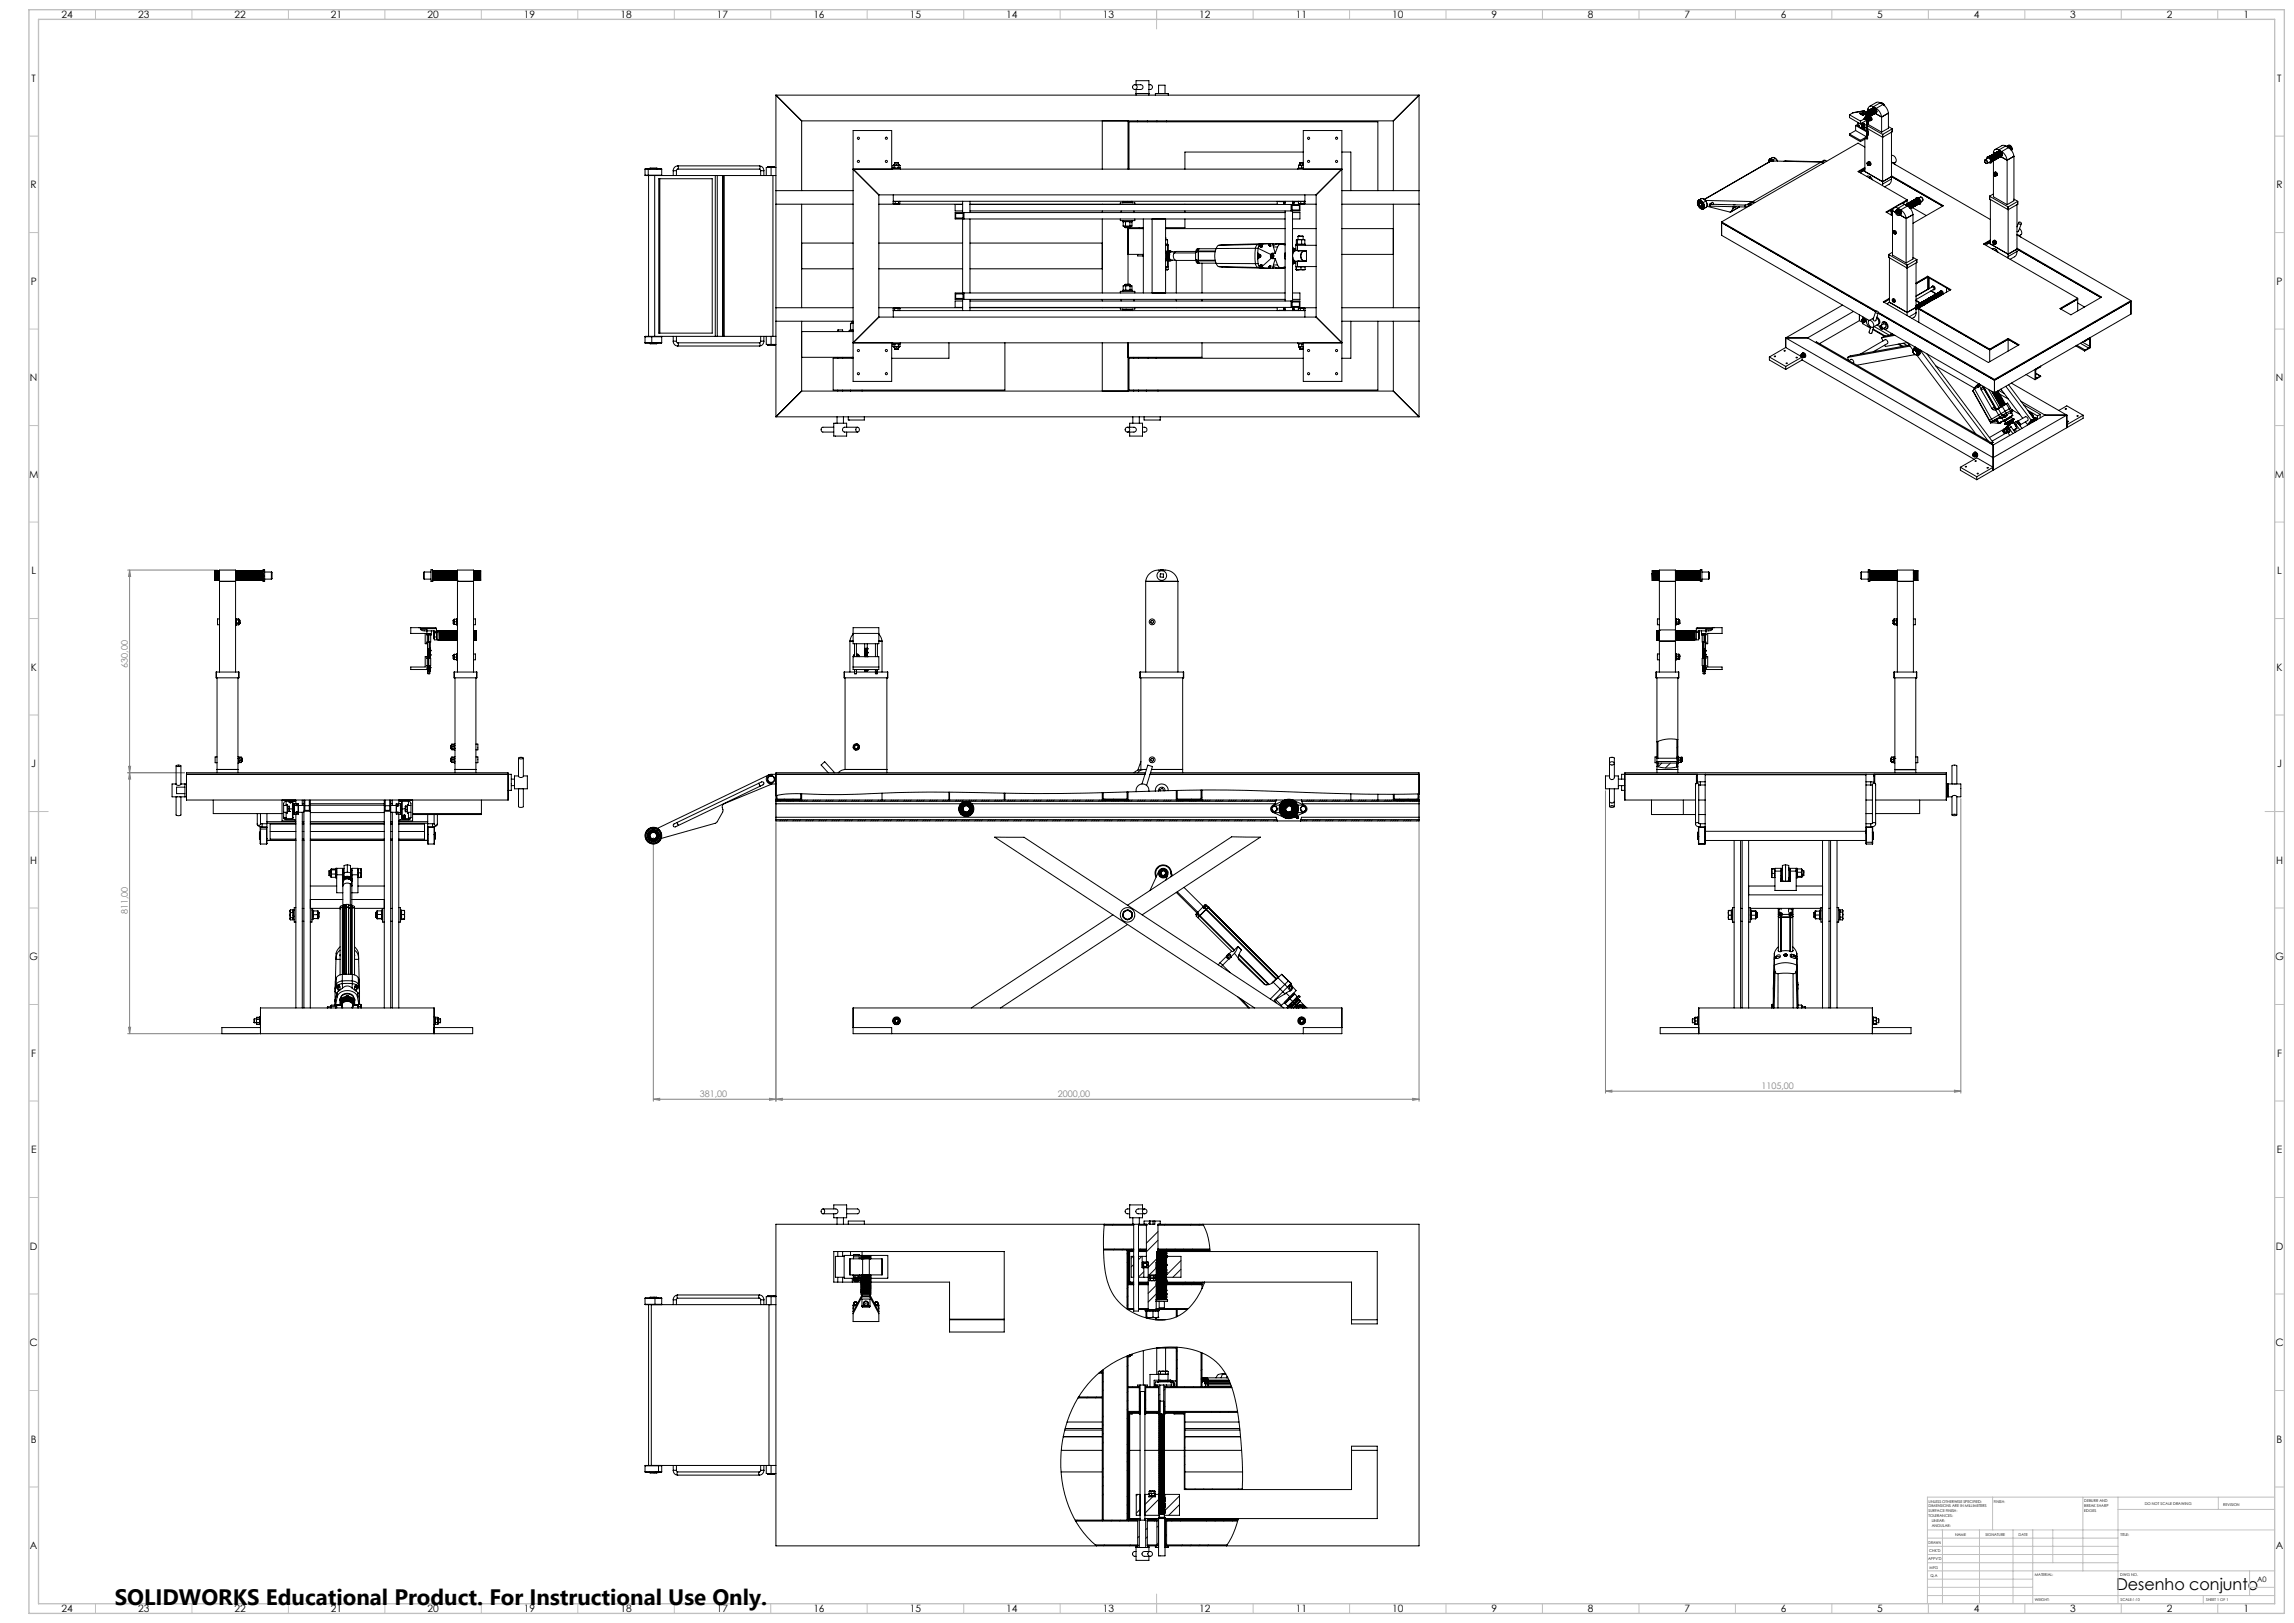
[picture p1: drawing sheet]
<svg xmlns="http://www.w3.org/2000/svg" width="1189mm" height="841mm" viewBox="0 0 1189 841" stroke-linecap="round" stroke-linejoin="round" font-family="sans-serif">
<defs><g id="words">
<text font-size="11.6" x="59" y="832">SOLIDWORKS Educational Product. For Instructional Use Only.</text>
<text font-size="8.5" x="1097" y="824">Desenho conjunto</text>
<g font-size="5.3">
<text x="32" y="9">24</text>
<text x="72" y="9">23</text>
<text x="122" y="9">22</text>
<text x="172" y="9">21</text>
<text x="222" y="9">20</text>
<text x="272" y="9">19</text>
<text x="322" y="9">18</text>
<text x="372" y="9">17</text>
<text x="422" y="9">16</text>
<text x="472" y="9">15</text>
<text x="522" y="9">14</text>
<text x="572" y="9">13</text>
<text x="622" y="9">12</text>
<text x="672" y="9">11</text>
<text x="722" y="9">10</text>
<text x="773" y="9">9</text>
<text x="823" y="9">8</text>
<text x="873" y="9">7</text>
<text x="923" y="9">6</text>
<text x="973" y="9">5</text>
<text x="1023" y="9">4</text>
<text x="1073" y="9">3</text>
<text x="1123" y="9">2</text>
<text x="1163" y="9">1</text>
<text x="16" y="42">T</text>
<text x="1180" y="42">T</text>
<text x="16" y="97">R</text>
<text x="1180" y="97">R</text>
<text x="16" y="147">P</text>
<text x="1180" y="147">P</text>
<text x="16" y="197">N</text>
<text x="1180" y="197">N</text>
<text x="15" y="247">M</text>
<text x="1179" y="247">M</text>
<text x="16" y="297">L</text>
<text x="1180" y="297">L</text>
<text x="16" y="347">K</text>
<text x="1180" y="347">K</text>
<text x="16" y="398">J</text>
<text x="1180" y="398">J</text>
<text x="16" y="448">H</text>
<text x="1180" y="448">H</text>
<text x="15" y="498">G</text>
<text x="1179" y="498">G</text>
<text x="16" y="548">F</text>
<text x="1180" y="548">F</text>
<text x="16" y="598">E</text>
<text x="1180" y="598">E</text>
<text x="16" y="648">D</text>
<text x="1180" y="648">D</text>
<text x="15" y="698">C</text>
<text x="1179" y="698">C</text>
<text x="16" y="748">B</text>
<text x="1180" y="748">B</text>
<text x="16" y="803">A</text>
<text x="1180" y="803">A</text>
<text x="32" y="835">24</text>
<text x="72" y="835">23</text>
<text x="122" y="835">22</text>
<text x="172" y="835">21</text>
<text x="222" y="835">20</text>
<text x="272" y="835">19</text>
<text x="322" y="835">18</text>
<text x="372" y="835">17</text>
<text x="422" y="835">16</text>
<text x="472" y="835">15</text>
<text x="522" y="835">14</text>
<text x="572" y="835">13</text>
<text x="622" y="835">12</text>
<text x="672" y="835">11</text>
<text x="722" y="835">10</text>
<text x="773" y="835">9</text>
<text x="823" y="835">8</text>
<text x="873" y="835">7</text>
<text x="923" y="835">6</text>
<text x="973" y="835">5</text>
<text x="1023" y="835">4</text>
<text x="1073" y="835">3</text>
<text x="1123" y="835">2</text>
<text x="1163" y="835">1</text>
</g>
<g font-size="4.7" fill="#808080">
<text x="66" y="346" transform="rotate(-90 66 346)">630,00</text>
<text x="66" y="474" transform="rotate(-90 66 474)">811,00</text>
<text x="363" y="569">381,00</text>
<text x="548" y="569">2000,00</text>
<text x="913" y="564">1105,00</text>
</g>
<text font-size="3.9" x="1170" y="820">A0</text>
<g font-size="2">
<text x="1000" y="779">UNLESS OTHERWISE SPECIFIED:</text>
<text x="1033" y="779">FINISH:</text>
<text x="1080" y="778">DEBURR AND</text>
<text x="1112" y="780">DO NOT SCALE DRAWING</text>
<text x="1000" y="781">DIMENSIONS ARE IN MILLIMETERS</text>
<text x="1000" y="784">SURFACE FINISH:</text>
<text x="1080" y="781">BREAK SHARP</text>
<text x="1080" y="783">EDGES</text>
<text x="1152" y="780">REVISION</text>
<text x="1000" y="786">TOLERANCES:</text>
<text x="1001" y="789">LINEAR:</text>
<text x="1001" y="791">ANGULAR:</text>
<text x="1013" y="796">NAME</text>
<text x="1029" y="796">SIGNATURE</text>
<text x="1046" y="796">DATE</text>
<text x="1099" y="796">TITLE:</text>
<text x="1000" y="800">DRAWN</text>
<text x="999" y="808">APPV'D</text>
<text x="1000" y="804">CHK'D</text>
<text x="1000" y="813">MFG</text>
<text x="1001" y="817">Q.A</text>
<text x="1055" y="817">MATERIAL:</text>
<text x="1099" y="817">DWG NO.</text>
<text x="1055" y="830">WEIGHT:</text>
<text x="1099" y="830">SCALE:1:10</text>
<text x="1143" y="830">SHEET 1 OF 1</text>
</g>
</g></defs>
<g fill="none" stroke="#808080" stroke-width=".52">
<path d="M66 295h47M67 295l1 4h-1zM67 295v241M67 397h1l-1 3zM66 400h30M67 400l1 4h-1zM402 416v155M736 416v155M832 410v156M1016 414v152M339 434v137M66 536h68"/>
<path d="M67 532h1l-1 4zM339 570l3-1v1zM399 569l3 1h-3zM402 570l3-1v1zM732 569l4 1h-4zM736 570h-397M832 565h3v1zM832 565h184M1013 565h3l-3 1z"/>
</g>
<g fill="none" stroke="#c0c0c0" stroke-width=".52">
<path d="M49 5v5M99 5v5M149 5v5M199 5v5M249 5v5M299 5v5M349 5v5M399 5v5M449 5v5M499 5v5M549 5v5M599 5v10"/>
<path d="M649 5v5M699 5v5M749 5v5M799 5v5M849 5v5M899 5v5M949 5v5M999 5v5M1049 5v5M1099 5v5M1149 5v5M15 71h5"/>
<path d="M1179 71h5M15 121h5M1179 121h5M15 171h5M1179 171h5M15 221h5M1179 221h5M15 271h5M1179 271h5M15 321h5M1179 321h5M15 371h5"/>
<path d="M1179 371h5M15 421h10M1174 421h10M15 471h5M1179 471h5M15 521h5M1179 521h5M15 571h5M1179 571h5M15 621h5M1179 621h5M15 671h5"/>
<path d="M1179 671h5M15 721h5M1179 721h5M15 771h5M1033 776v17M1080 776v38M1098 776v55M1150 776v6M1179 771h5M1179 776h-180v55M999 793h180M999 797h99"/>
<path d="M1007 793v38M1026 793v38M1043 793v38M1054 793v38M1064 793v17M1098 782h81M999 810h99M999 806h99M999 801h99M999 818h55M999 814h180M1166 814v13"/>
<path d="M49 831v5M99 831v5M149 831v5M199 831v5M249 831v5M299 831v5M349 831v5M399 831v5M449 831v5M499 831v5M549 831v5M599 826v10"/>
<path d="M649 831v5M699 831v5M749 831v5M799 831v5M849 831v5M899 831v5M949 831v5M999 827h180M999 823h55M999 831v5M1049 831v5M1099 831v5"/>
<path d="M1142 827v4M1149 831v5M1166 823h13"/>
</g>
<path d="M15 5h1169v831h-1169zM20 10h1159v821h-1159z" fill="none" stroke="#c0c0c0" stroke-width=".7"/>
<g fill="#808080">
<path d="M339 570l3-1v1zM399 569l3 1h-3z"/>
<path d="M832 565h3v1zM1013 565h3l-3 1z"/>
<path d="M402 570l3-1v1zM732 569l4 1h-4z"/>
<path d="M67 397h1l-1 3zM67 295l1 4h-1z"/>
<path d="M67 400l1 4h-1zM67 532h1l-1 4z"/>
</g>
<g fill="none" stroke="#000" stroke-width=".52">
<path d="M402 49v167M402 49l14 14M402 49h334M588 44h3a1.2 1.2 0 0 1 1 1 1.2 1.2 0 0 1-1 1h-3M589 48h6zM589 44v-2h6v7M589 46v3M595 44a1.3 1.3 0 0 1 2 1 1.3 1.3 0 0 1-2 1M599 49v-1h7v1M600 48v-4h4v4M736 49v167M736 49l-14 14"/>
<path d="M959 59v2l5 3M959 59l5 4M960 58l-1 1M961 58h-1M964 59h.1M965 59h1M966 58l1 1-1 1-2-1M966 58l-2 1M966 58v1M966 59h1M966 59h-2M966 59h.1"/>
<path d="M966 59l-1 1M966 59h-1M966 57l2 2M966 57h.1M966 57l-6 1M967 59h-1M967 58l2 1v2M967 58l2 1v1v1M967 58h.1M967 58l2 1v1M967 58h2v2M968 58h.1"/>
<path d="M968 58l1 1v1M968 58h1l1 1-1 1M968 58l1 2M968 60l-1 1M968 60h.1M968 59v2M968 59a1.2 1.2 0 0 1 0 2v1M968 59l-2 3M968 57l2 1v2v-2zM968 59v3M968 57h1l1 1v2M968 57h1"/>
<path d="M968 57l2 1v2M968 57h.1M968 57l2 1v1v1M968 58l2 2M969 57l1 1v2M969 57h.1M969 57l1 1 1 1-1 1M969 58l1 1M969 57l1 1 1 1M969 57h1l1 2M969 57l1 2M969 57h2v2"/>
<path d="M969 57l2 1v1M969 57h1l1 1v1M970 57h1v2M970 57h.1M970 57l1 2M970 56l1 1v2v-2zM970 60h.1M970 56h1l1 1v2M970 56l1 1 1 2M970 56h.1M970 56l2 1v2M971 56h.1"/>
<path d="M971 56l1 1v2M971 57l1 1M971 56a1.6 1.6 0 0 1 1 1 1.6 1.6 0 0 1 0 2M971 56h1v2M971 56l1 2M971 56a1.7 1.7 0 0 1 1 2M971 59h.1M971 55h-2l-1 2M971 55l1 1M972 56l1 2M972 59h.1M972 59l3 2"/>
<path d="M972 56l2 2 1 3M972 58h.1M972 58v1M975 53h-2l-4 2M975 53l-4 2M975 53l1 1M975 54h1l1 1-1-1zM975 54h1M976 54h.1M976 54l2 2 1 3M976 54l-4 2M979 59l-4 2"/>
<path d="M979 59v7l-4 2M416 63v36M416 63h306M571 63v25M585 63v25M590 63h.1M595 63h.1M600 63h.1M605 63h.1M675 79h-61v9M696 79h4v20M722 63v36"/>
<path d="M959 69l5 4M959 69v1l5 3M962 68l5 3M962 68l-3 1M962 65l5 3M962 65v3M962 65l6 3M963 65h.1M963 63v2M963 64v1M963 65l1 1M964 66h-1"/>
<path d="M964 66h.1M964 65v1M964 64l3-2v6M964 63v1M964 73h.1M965 66h.1M965 65h.1M965 64h.1M965 64h1h-1M965 67l1-1zM966 64h.1M966 65h.1"/>
<path d="M966 66h.1M966 67h.1M966 66v1M966 66h-1M966 65h-1M966 64h-1M966 65l-1 1M966 64l-1 1M966 62l-2 1M966 64v2M966 66h1M966 62h.1"/>
<path d="M967 66v1M967 72v17l9 5 4-3 27 16M967 76l-4-2-71 41M967 61h.1M967 62h-1M967 72h1M967 68h.1M967 68v3M967 71l-3 2M967 61v1M967 61l1 1M968 60v1"/>
<path d="M968 61v1M968 71l-1 1M968 68h.1M968 62h.1M968 68h-1M968 62h-1M968 65l8 5M968 67l8 4M968 62v6M968 68v4M968 70v1l-4 2M968 62v2l7 4"/>
<path d="M968 68v2M968 62v2l-1 1-2-1M968 62h1M968 61h1M968 61h.1M968 61l1 1M969 61v1M969 61h.1M969 61h-1M969 61h1M969 62h.1M969 62v1"/>
<path d="M969 61a1 1 0 0 1 1 0 1 1 0 0 1 0 1M969 60h.1M969 61h1v1M969 62h1M970 62h-1M970 62l-1 1M970 61v1M970 61h-1M970 62h.1M975 61v7M976 70h.1M976 70v25"/>
<path d="M976 71h.1M979 66l2 1M980 68v25M981 67h.1M981 67l-5 3M981 68l-5 3M981 68h.1M981 67v1M1033 80h.1M1033 80l2 1v1M1033 79h1M1033 79v1"/>
<path d="M1033 80l2 1v1a1.7 1.7 0 0 0 0-1 1.7 1.7 0 0 0-2-1zM1033 80h1a1.5 1.5 0 0 1 1 2M1033 80h1M1034 80l1 1v1M1034 80h1a1.5 1.5 0 0 1 0 2M1034 80h1v2M1034 79l2 1v2a1.7 1.7 0 0 0 0-2 1.7 1.7 0 0 0-2-1zM1034 79h.1M1034 79h1a1.6 1.6 0 0 1 1 3M1034 80l1 2M1034 79l2 1v2M1035 79a1.6 1.6 0 0 1 1 3"/>
<path d="M1035 79l1 1v2M1035 79a1.6 1.6 0 0 1 1 1 1.6 1.6 0 0 1 0 2M1035 79l1 1v1M1035 79h.1M1035 79a1.6 1.6 0 0 1 2 1 1.6 1.6 0 0 1-1 1M1035 79l2 1v1M1035 79a1.6 1.6 0 0 1 2 0 1.6 1.6 0 0 1 0 2M1036 78l1 1a1.5 1.5 0 0 1 0 2M1036 78l1 1v2M1036 78h.1M1036 78l1 1M1036 78a1.7 1.7 0 0 1 1 3h1"/>
<path d="M1036 78l-2-1-1 2M1036 79l1 1M1037 79l2 1 1 3M1040 76l-2-1-4 3M1040 76l-4 2M1040 76h1M1040 76h1l1 1M1040 76h.1M1040 76h2v2v-2h-2M1041 76h.1M1041 75l1 1v2v-2zM1041 75a1.6 1.6 0 0 1 2 1 1.6 1.6 0 0 1 0 2l-1-2-1-1"/>
<path d="M1041 76l2 3 1 2M1041 76l-4 3M1041 76l1 1M1042 77l-2-1 2 1M334 91h9M334 88h2M334 91h2M334 88v3M336 88h7M336 91h7M336 88v3M336 91v83"/>
<path d="M337 87h4M337 87h.1M337 87h3M339 91v83M340 87h.1M341 87h.1M341 93h28v80h-28zM342 93v80M343 87l-9 1M343 87v1M343 91h28M343 91h.1"/>
<path d="M343 88h.1M343 88v3M349 88h.1M349 88v3M349 88h2M351 88v3M351 88h.1M351 86l-1 1-1 1M351 86v2M351 86h43M351 88h43M371 91h1"/>
<path d="M371 91v83M372 91h3M372 91v83M375 91h.1M375 91v83M375 91h27M394 88h.1M394 86l1 1 1 1M394 86h.1M394 86v2M394 88h2M394 88v3"/>
<path d="M396 88v3M398 87h3M400 87h-3v4M400 87v4M400 87h2M400 87h-2M400 87h.1M401 91v83M402 99h40M462 88v-20h-20v130h20v-20M463 88v-1h4v1M463 87h1"/>
<path d="M463 87h.1M463 86v1M463 86h1M463 86h2M463 86h.1M464 84h2M464 84v2M464 87h2M464 86v1M465 86h-1M465 86h1M466 87h.1"/>
<path d="M466 86v1M466 84v2M466 86h.1M585 88v-25h129v36M673 87h2M673 87h.1M673 86v1M674 84h1M674 84v2M674 86h1M674 86h-1M675 87h.1"/>
<path d="M675 86v1M675 86h.1M675 87h-2v1M675 84h-1M675 88v-20h21v130h-21v-20M696 99h40M917 84h.1M917 82v2M917 82l2 1M917 82h.1M918 83h.1M918 83l-35 20 35-20"/>
<path d="M918 83l26 1M918 83v1M919 82h.1M919 82h-2M919 82a2.5 2.5 0 0 1 2 1M919 82h1M919 83l-2 1M919 83h-1l-1 1M919 83h.1M919 83a1.1 1.1 0 0 0-1 0 1.1 1.1 0 0 0-1 1v-1v1M919 83a1.3 1.3 0 0 0-1 0 1.3 1.3 0 0 0-1 1M920 82l1 1"/>
<path d="M920 82l-1 1M926 83l-1 1M926 83l18 1M944 84h.1M944 84h-1M944 84l1 1M944 84l-36 20M946 83l-2 1M946 83l1 1M967 88l-2 1M967 87l-4 2M967 87l-4 2 25 15"/>
<path d="M967 89h-2l-1 1M968 91a2.2 2.2 0 0 1 3 2M968 85h.1M968 84v1M968 84h.1M968 85h1M968 84l1 1M968 86h.1M968 84h1M968 84a.9 .9 0 0 1 1 0 1 1 0 0 1 0 2M968 86h1M968 84h2l-1 2"/>
<path d="M969 85h.1M969 85h-1M969 84v1M969 84h.1M969 85l-1 1M969 85v1M969 84l1 1M969 92h.1M970 85h-1M976 95v1M980 93v2l-3 2M980 93l-4 2"/>
<path d="M980 91l27 16-15 9M980 81a2.3 2.3 0 0 1 2 3v1M980 81h.1M982 85l-2-1 52 30M1029 84l1 1M1029 83a.7 .7 0 0 1 1 1 .7 .7 0 0 1-1 0zM1029 83v1M1029 83l2-1 1 2-2 1M1029 83h1v2M1030 82a1.1 1.1 0 0 1 1-1 1.1 1.1 0 0 1 1 1 1.1 1.1 0 0 1 0 2 1.1 1.1 0 0 1-1 0M1030 81a1.8 1.8 0 0 1 2 1 1.8 1.8 0 0 1 0 2M1031 81h.1"/>
<path d="M1031 81h1l1 1v2M1031 81l2 1v2M1031 81l2 1v1v1M1031 81l2 1v2v-2zM1031 81l2 1v1M1032 81h.1M1032 81l1 1v1M1032 81h1l1 2h-1v19l7 4M1032 81h2v1l-1 1M1032 81h2v2M1032 80l2 1v2M1032 80h.1"/>
<path d="M1032 80l2 1v1v1M1033 80l1 1v2M1033 84h.1M1033 80h1a1.5 1.5 0 0 1 0 3M1033 81l1 1M1033 83h.1M1033 90l1 1zM1033 90h.1M1033 90l1 1M1034 90h.1M1034 90v1M1034 90h-1"/>
<path d="M1034 90h1M1034 83h.1M1034 91h.1M1034 89a.9 .9 0 0 1 1 1 .9 .9 0 0 1 0 1M1034 89l1 1v1M1034 89l1 1M1034 90l1 1M1035 91h-1M1035 82h.1M1035 90h-1M1035 90v1M1035 90h.1"/>
<path d="M1035 91h.1M1036 82h.1M1036 81h.1M1037 81h.1M1037 81v-2h-2a1.6 1.6 0 0 1 2 0 1.6 1.6 0 0 1 0 2l3 2M1038 81h.1M1040 83v23M1044 81v23l-4 2M1044 81l-4 2M402 106h40M416 106v53M456 101v63"/>
<path d="M456 101l-14-13h254l-14 13M456 106h43M456 101h226M463 105v1M463 105h.1M463 104h3v1M463 101v4M463 104h213M463 104h.1M463 106h2M464 105l1 1M464 105l-1 1"/>
<path d="M464 104v1M465 106h1M466 105l-1 1M466 105v1M466 104v1M466 104h.1M495 111h4v2h-4zM499 106h-4v3h4M499 104v6M499 113v39M499 111v2M500 110v3"/>
<path d="M503 106h171v3h-171M503 104v6M503 113v39M503 106h78M571 106h.1M571 109v1M571 113v39M581 113v1h7v-1M581 109v1M582 114v1h5v-1M582 104l5 1M582 117h1"/>
<path d="M582 115h1M582 115v2M582 117h.1M582 115h.1M583 117h1M583 118h3M583 117v1M583 117h.1M583 115h3M583 115v2M584 104v1M584 117h2"/>
<path d="M585 118v29M585 118h8M586 118h7M586 117h-2M586 117h.1M586 115h1v2h-1M586 115v2M586 117v1M586 118h.1M586 115h1M587 104v1M587 117h-1"/>
<path d="M587 104l-5 1M588 109v1M588 105h.1M588 105h-7v1M588 105v1M591 118h.1M593 113v39M597 113v39M604 113v39M604 118h62M614 106h.1M614 109v1"/>
<path d="M614 113v5h-10M662 104v2h-74M663 104h3M665 105h1M665 105v1M666 104v1M666 105h-1M666 104v2M666 109v47M666 110h-171v3h171M669 106v3M669 106h4v3h-4z"/>
<path d="M670 106v3M670 105h1M670 106h.1M670 104v2M670 109v47M670 118h12M670 110h4v3h-4M670 104v1M671 105v1M673 104h-3M673 105l1 1M673 104h.1"/>
<path d="M674 106h1M674 106h8M674 105v1M674 105l1 1M674 104v1M675 106h1M676 105l-1 1M676 105v1M676 104v1M676 106h.1M676 104h.1M676 101v5"/>
<path d="M676 104h-3v1M682 101v63M696 118h26M696 106h40M722 106v53M880 104v2a2.8 2.8 0 0 0 3 2M880 104h.1M880 104a2.4 2.4 0 0 1 3 1 2.4 2.4 0 0 1 0 2v1M880 104a2.6 2.6 0 0 0 0 3 2.6 2.6 0 0 0 3 1M880 105l1 2M880 105h.1M880 104a2.3 2.3 0 0 1 3 1 2.3 2.3 0 0 1-1 3 3 3 0 0 1-2-4z"/>
<path d="M880 104h2l1 1M880 104v1M880 104v1l1 2M881 105v1a1.3 1.3 0 0 0 0 1 1.3 1.3 0 0 0 2 0M881 105h.1M881 105a1.4 1.4 0 0 1 1 0 1.4 1.4 0 0 1 1 2M881 105h1M881 107h.1M881 107l2 1M881 105l1 1M881 105l1 1v1M882 105v1"/>
<path d="M882 103a3 3 0 0 1 3 4M882 103h1l1 1M882 103l-2 1M882 106a.8 .8 0 0 0-1-1 1 1 0 0 0 0 2h1M882 106h.1M882 105l1 2M882 105h.1M882 105v2M882 106v1M882 105a1.1 1.1 0 0 1 1 2 1.1 1.1 0 0 1-2 0M882 105a1.1 1.1 0 0 0-1 0 1.1 1.1 0 0 0 0 2M882 107h.1"/>
<path d="M882 106h1M882 105a1.3 1.3 0 0 0-2 0 1.3 1.3 0 0 0 1 2M882 105a1.3 1.3 0 0 1 1 2 1.3 1.3 0 0 1-2 0M883 106h.1M883 106h-1M883 107h.1M883 107h-1M883 105v3M883 108h.1M884 104h24M884 104l1 3M884 104l-1 1"/>
<path d="M884 108h-1M885 107l-1 1M885 107h.1M885 107l12 3M886 105a.7 .7 0 0 0 0 1 .7 .7 0 0 0 1 1M886 105h2v1M886 105l1 1M887 106h.1M887 107h18M887 106h-1l1 1M887 106h18M892 115v7l77 44"/>
<path d="M892 115l80 46M897 110l5-3-5 3M898 108l-1 2M898 107h.1M898 107v1M898 106h1M899 107h-1M900 107l-2 1M905 106v1M906 106h-1M906 106h.1M906 107h-1"/>
<path d="M906 107h.1M907 106h.1M907 106l-1 1v-1h1M907 105l-1 1M907 106h-1v1M907 106h1M908 104l1 1M909 105l-3 1M909 105l-2 1M909 105h1M978 110l3-2-1 1v2M980 109v1"/>
<path d="M980 109v2M981 109v23l7 4M981 109l1 1M981 120h1a.7 .7 0 0 1 1 0 .7 .7 0 0 1-1 1zM981 120l1-1 1 1v1h-1M983 109a1.4 1.4 0 0 1 1 1 1.4 1.4 0 0 1 0 2l-1-1zM983 109l1 1v1M983 109h.1M983 110h1v1l-1-1zM983 109l2 1v1l3 2M983 109h2v2M983 109h1l1 1v1"/>
<path d="M983 109h1l1 2M984 109v2v1M984 109h1v1M984 108a1.6 1.6 0 0 1 1 1 1.6 1.6 0 0 1 0 2M984 108h.1M984 109v2M984 109h.1M984 108h-2l-1 1M984 110h-1M984 108l1 1M984 108l1 2M984 109l1 2"/>
<path d="M984 109l1 1-1 1M984 112h.1M984 109h1M984 111h.1M985 111h.1M985 109l2 2 1 2M987 106h-2l-3 2M987 106l-3 2M987 106l2 1M988 106h1l1 1-1-1h-1M988 106h.1M988 106h1l1 2"/>
<path d="M988 113v23M988 106h2v2M988 106l1 1-1-1 1 1M988 104v2M988 104l-2 1M988 104l-10 6 3 2M989 106h1v2v-2h-2M989 106h1v2M989 106h.1M989 106h1l1 2h-1M989 107l2 2 1 2M989 107l-4 2"/>
<path d="M989 105l1 1v2M989 106h1v1M989 105h.1M989 105l2 1v1l-1 1M989 105l2 1v2M989 106h1l1 1M989 105l1 1 1 1M989 105l2 1v2v-2l-2-1M990 105l1 1v2M990 105l1 1v1M990 105h.1M990 105h1v2"/>
<path d="M990 105h1l1 1v1M990 105h2v2M990 105h1l1 2M990 105h2v1v1v-2h-2h1l1 2M990 108h.1M990 104h1M991 104l1 1v2M991 105h1v1M991 108h.1M991 104h.1M991 104l2 1v2l-1-2-1-1M991 104l1 1 1 1"/>
<path d="M991 108l7 4M991 104l2 1v2M991 107h.1M992 104h1v2M992 111v23l-4 2M992 111l-4 2M992 104h1l1 1-1 1M992 107h.1M992 104h.1M992 104h2v2M992 104h1l1 2M992 103h.1"/>
<path d="M992 103l2 1v2M993 103l1 1v2M993 104h1v1M993 103l1 1v1M993 103a1.7 1.7 0 0 1 2 1 1.7 1.7 0 0 1 0 2M993 103h.1M993 103l2 1-1 2M993 107h.1M993 106l-1-1-1-1h1l1 1v2M993 103l2 1v2M993 103h1zM993 103a1.8 1.8 0 0 1 2 0 1.8 1.8 0 0 1 0 3"/>
<path d="M993 106v-1l-2-1 2 1v1M993 106h.1M994 103l1 2M994 106h.1M994 105l-1-1h-1h1l1 1v1M994 106h1M995 106h.1M995 105h.1M995 105v1M995 102l2 1-1 1M995 102l1 1v1M995 102v1"/>
<path d="M996 104v1M1031 103h.1M1031 102v1M1031 102l10 5M1031 103l10 6M1032 103v23l9 6M1033 101l-2 1M1041 107h.1M1041 107v26M1041 107v2M1044 103l2 1M1045 106v24"/>
<path d="M1046 106h.1M1046 104l-5 3M1046 106l-5 3M1046 104v2M1046 115l-1 3M1047 118a2.3 2.3 0 0 1 0 4M1048 116l-2 4h-1M416 126h26M416 139h26M456 126h43M456 139h43M503 126h68"/>
<path d="M503 139h68M585 132h8M590 132v1h3M604 134l2 1M604 124h.1M604 140h1M604 138h2v2h-1M604 130h1M604 123h.1M604 135h1M604 127h1M604 135h.1"/>
<path d="M604 131h.1M604 138v2M604 140h.1M604 131h1M604 124h1M605 134l-1 1M605 131h.1M605 135h-1M605 126l-1 1h1v3M605 126v1M605 124v2M605 127h.1"/>
<path d="M605 135v3zM605 127v3M605 132h1M605 132l1 2 1 1M605 140h.1M606 132v2M606 132v1M606 132h.1M606 130l-2 1M606 130a2.7 2.7 0 0 0-1 3 2.7 2.7 0 0 0 1 2M606 135h1M607 131l-1 1"/>
<path d="M607 130h1M607 130a2.7 2.7 0 0 0-2 3 2.7 2.7 0 0 0 2 2M607 130h-1M607 131l-2 1M608 135h-1M609 131l-1 2 2 2h10M609 131h11M609 130h-2a2.3 2.3 0 0 0-1 3 2.3 2.3 0 0 0 1 2h2M610 135v17M620 135l1 1h9M620 135h10M620 130h10"/>
<path d="M620 130h.1M620 130h-10l-1 1M620 134v1M620 130v1v3M620 135h.1M621 135v1h1h-1v-1M621 135h.1M621 130v5M621 130h.1M622 129l-1 1M623 136v16M630 129h-9l-1 1"/>
<path d="M630 129v4v4M630 137l1 1M630 137h21M631 127l-1 2M631 138l24 1M631 138l21 1M651 129v8M651 137l1 2M651 129h1M651 137h1M651 129h-21M652 133h.1"/>
<path d="M652 133v1M652 134v3M652 131l1 1M652 131v2M652 137l1 1M652 129v2M652 129l7 3M652 127l-1 2M652 139h8M652 139h2M652 127h2M652 127h-21"/>
<path d="M652 133h1M653 138l1-1v1M653 127l-1 2M653 132l-1 1M653 138h.1M653 133l-1 1M653 132h.1M653 133h.1M653 133h-1M653 132h-1v1M653 132v1M653 127h.1"/>
<path d="M653 127v1M653 128h.1M653 138v1M653 137v1M653 138h1M653 127l1 1v-1M653 127h1M653 139h1M654 127h.1M654 139h2M654 127h-1M654 137v1z"/>
<path d="M654 127v1l-1-1M654 138h.1M654 127v1M654 138l-1 1M654 138h-1M655 126l-24 1M656 126l-2 1M657 126l1 1M657 139h1M658 138h.1M658 127l1 1v-1M658 138h1"/>
<path d="M658 127h.1M658 138l-1 1M658 126l-1 1M658 138v1v-1M658 126h.1M658 126v1v-1v1M658 126v1M658 126l1 1M658 127v1zM658 127h1M659 138l-1 1M659 132v2"/>
<path d="M659 133h.1M659 134h2M659 134l-5 5M659 134h.1M659 132l1 1zM659 132l1 1M659 132h1M659 132h.1M659 126l1 1M659 132l1 1-1 1M659 132v1v1M660 133h-1"/>
<path d="M660 133h.1M660 127v1M660 138h.1M660 127h.1M660 138l-1 1M660 137v1M660 128l1 3M660 128h2M660 126l-8 1M660 138l1 1M660 139h1M660 126h1"/>
<path d="M660 126v1M660 138v1M660 132h-1v1M660 132v2l-1-1M660 132l-1 2M660 132h.1M661 131h-2v1M661 134l-1 3M661 134l1 3M661 126l-1 1M661 126l3 1M661 126h.1"/>
<path d="M661 126h4M661 139h4M662 137l2 2 2-1M662 128l-1 3M662 137h-2M664 139h-3M665 126h1M665 126l1 1M666 138l-1 1M666 132h.1M666 133h.1M666 132v1"/>
<path d="M666 127h-2l-2 1M666 139h-1M666 131v3M670 128l1 1M670 134l2 2M670 136h1M670 134h.1M670 130h1M670 136h2M670 129h2M670 135l1 1M670 130h.1"/>
<path d="M671 129l1 1M671 136h.1M671 129h1M671 129h-1l1 1M671 136l-1 1M671 130h6v5h-5a3 3 0 0 1-1-5zM671 130h-1M671 136l-1-1 1 1M671 130h.1M671 136h-1M671 136h1M671 130h1"/>
<path d="M672 130l-2 1M672 136h-1M672 127h1M672 135h1v3h-1zM672 140h.1M672 140h1M672 138v2M672 124h.1M672 124v2M672 124h2M672 130h1M672 126h3"/>
<path d="M673 135h-1M673 127v3M673 127h9M673 135h.1M673 130h.1M673 135h2M673 130h2M673 122h.1M673 122h2M673 122v2M673 140h2M674 124h-2"/>
<path d="M674 124h1M674 140h-1M674 140h1M674 138v2M675 126h1M675 124v2M675 122v2M675 130h.1M675 135h.1M675 124h.1M675 124h1M676 130a2.9 2.9 0 0 0-2 3 2.9 2.9 0 0 0 2 2"/>
<path d="M676 130h1M676 130h.1M676 130a2.8 2.8 0 0 0-2 3 2.8 2.8 0 0 0 2 2M676 135h.1M676 126v1M676 124v2M676 138v2M676 140h-1M677 127h-5v3h1M677 135h-1M682 138h-10v2M696 132h26"/>
<path d="M979 133h.1M979 132v1M979 132l9 5M979 133l10 6M979 134v23M981 131l-2 1M982 121v-1v1M982 121h.1M982 120v1M982 120h.1M988 137h1M988 137v27"/>
<path d="M989 137v2M992 133l1 2M993 136v26M993 135l-4 2M993 136l-4 3M993 136h.1M993 135v1M1030 127v-1h1l10 6M1032 125l-2 1M1032 124l-4 2 49 29M1032 125l-4 2M1033 129a2.2 2.2 0 0 1 3 2"/>
<path d="M1033 125h.1M1033 125l1 1M1033 126h.1M1033 125a.9 .9 0 0 1 1 0 .9 .9 0 0 1 0 1M1033 125h1M1033 126l1 1M1033 126h1M1034 126h.1M1034 125h.1M1034 125h-1M1034 126h-1M1034 125v-1a1.1 1.1 0 0 1 1 1 1.1 1.1 0 0 1-1 1"/>
<path d="M1034 125v1M1034 126v1M1034 125l1 1M1034 129h.1M1035 126h-1M1035 129l-1 1M1041 133v1M1041 132l4-3 44 25M1045 130v3l-3 1M1045 130l-4 3M1045 129l44 25-16 9-5-3 9-5M1048 123l-3-1 59 34"/>
<path d="M402 159h40M456 159h43M463 160v4M463 160h1M463 160h2M463 160h.1M464 160v1M465 160h-1M465 160h.1M465 160h1M465 160v1M466 160h-1"/>
<path d="M466 160h.1M466 160v1h-3M495 152h4v3h-4zM499 155v6M499 156h-4v3h4M499 152v3M500 152v3M503 155v6M503 159h78M503 156h171v3h-171M571 155v1M571 159h.1"/>
<path d="M581 159v1h7v-1M581 152v-1h7v1M581 155v1M582 151v-1h5v1M582 150h1M582 148v2M582 150h.1M582 148h.1M583 148h.1M583 148h2M583 148h-1M583 147h3"/>
<path d="M583 147v1M583 150h3M583 148v2M585 148h-2M585 148h1M586 147v3M586 148h1v2h-1M586 148h1M587 150h-1M588 155v1M588 159h74v2M610 155v1"/>
<path d="M610 159h.1M623 155v1M623 159h.1M665 159v1M666 159v2M666 152h-171v3h171M669 156v3M669 156h4v3h-4zM670 156v3M670 159v2M670 152h4v3h-4M671 159v1"/>
<path d="M673 160v1h3M673 160h2M673 160h.1M675 160h1M676 160v1M676 160h.1M676 160v4M682 159h-8v2M696 159h40M955 158l-29 17M978 158l1-1h1l8 5M979 157h.1"/>
<path d="M979 157l9 5M979 155l-3 2M979 155l-3 1 55 32 15-9-5-4M981 155h1v2M981 156v-1v1M981 156h.1M993 154l9-5v1l-9 5M993 158l1 1v1M993 158l1 2M993 159l1 1M993 159v1M993 159v1z"/>
<path d="M993 156l2 1M993 158h1v2M993 160h.1M993 158l1 1M993 158h.1M994 158l1 1h-1M994 158v1M994 158h.1M994 160h.1M994 158l1 1M994 158h1v1M994 160l37 21 10-5 5 3"/>
<path d="M994 159h.1M995 160v7M995 160l36 21M995 158h1l-1 1M995 157l1 2M995 159h.1M995 157v1v1M995 157v1l1 1M995 157l1 1v1M995 157h1v2M995 157h.1M995 157l1 1"/>
<path d="M995 157h1v1M996 159h-1M996 157v1M996 159h.1M996 159v-1l-1-1 1 2M996 157h1v1M996 157h.1M996 157l1 1M996 156v1M996 158h.1M996 156l1 1v1M997 156v1v1"/>
<path d="M997 156l1 2M997 156h-1M997 158h-1M997 156l1 1v1M997 158h.1M997 156h.1M997 156h1v1M997 156l1 1M998 156v1M998 156h.1M998 156h1v1M998 156l1 1"/>
<path d="M998 157v1M998 157h.1M998 155l1 1v1M998 155h.1M999 155v1v1M999 155v2M999 155h.1M999 157h.1M999 155l1 1h-1M999 155l1 1M999 155h1v1M999 144l12 6-2-1v2"/>
<path d="M999 144h1v6M999 144l-6 3M999 143v7M999 150h.1M999 143l12 7-16 10M999 143l-6 4M1000 155v1M1000 155h.1M1000 155h1l-1 1M1000 155h1v1M1000 156h.1M1000 154l1 1v1"/>
<path d="M1000 144v6M1000 154h.1M1000 154l1 1M1000 154h1v1M1001 154v1M1001 154h.1M1001 154h1l-1 1M1001 154h1v1M1001 156h.1M1001 151l3 1M1001 149a.8 .8 0 0 1 1 0 .8 .8 0 0 1 0 1M1001 155h.1"/>
<path d="M1001 148a1.1 1.1 0 0 1 2 1 1 1 0 0 1-1 1M1002 154v1M1002 153h.1M1002 153v1v1M1002 155h-1M1002 153l1 1-1 1M1002 155h.1M1002 153l1 1v1M1002 153l1 1M1002 153h1v1M1003 153h.1M1003 153v1"/>
<path d="M1003 153h1l-1 1M1003 153l1 1M1003 153h1v1M1003 155h.1M1003 154h.1M1003 153h1v1zM1003 152h.1M1003 152l1 1v1M1004 152h.1M1004 152v1v1M1004 154h.1M1004 152l1 1-1 1"/>
<path d="M1004 152v1l1 1M1004 152l1 1v1M1004 152l1 1M1004 152h1v1M1005 152v1zM1005 152h.1M1005 154h.1M1005 152h1v1M1005 153h.1M1005 151l1 1v1M1005 151h.1M1005 151a1 1 0 0 1 2 0 1.1 1.1 0 0 1-1 2"/>
<path d="M1006 151v2M1006 151l1 1h-1M1006 153h.1M1006 151a1 1 0 0 1 1 0 1 1 0 0 1 0 2M1006 151h-1M1006 151h.1M1006 151l1 1M1007 152h.1M1077 157l3 2M1077 155l-9 5M1077 155v6M1104 156l-70 41-61-35"/>
<path d="M1104 156l-70 41M1104 156v7l-70 41M334 178h9M334 178h.1M334 174h.1M334 174v4M334 178h4M334 174h4M337 178h.1M337 178h4M337 178h3M338 174h5"/>
<path d="M338 178h5M338 174v4M341 178h.1M343 174h.1M343 174v4M349 177l1 2h1M349 177h.1M349 174v3M349 177h2M351 177v1M351 174v3M351 178v1"/>
<path d="M351 178h43M351 179h43M371 174h-37M371 174h1M372 174h3M375 174h.1M375 174h27M394 178v1M394 177v1M394 177h2M394 174v3M396 177l-1 2h-1"/>
<path d="M396 174v3M397 174v4h3M398 178v1M398 179h4M400 174v4M400 178h2M401 178l-3 1M402 178v1M402 179h.1M402 166h40M416 166v37M416 172h26"/>
<path d="M434 172v-1h3v1M441 168v3M441 171h1M441 168h1h-1M441 168h.1M442 167h.1M442 166v1M442 167v1M442 171h-2v1M456 164l-14 14h254l-14-14M456 164h226M463 178h4"/>
<path d="M463 178h1M463 179v1M463 178v1M463 161h213M463 178h.1M463 161h.1M463 180h2M464 180v1M464 178h2M464 179l1 1M464 179l-1 1M464 178v1"/>
<path d="M465 180h1M466 179l-1 1M466 179v1M466 178v1M466 180v1M466 180h.1M466 161h.1M466 178h.1M492 178v8h-30M521 178v24h-89v-16h10M571 178v25M582 160v1h5"/>
<path d="M582 161h.1M583 161h.1M585 178v25M586 161h.1M587 161h.1M587 160v1M587 161h-5M623 178v7h-38M665 160h.1M665 160h1zM666 160v1M666 161h-3"/>
<path d="M670 161h3M670 160h1zM670 160v1M673 178h2M673 180h1M673 180h.1M673 179l1 1M673 178v2M673 179v1M673 178v1M673 161h.1M674 180v1"/>
<path d="M675 179l-1 1M675 179l1 1h-2M675 178v1M676 178h-1M676 161h.1M696 166h40M700 166v20h-4M714 166v36h-129v-16h90M722 166v37M926 175v5M926 175l107 62 38-22M926 175h11"/>
<path d="M937 175l96 56M941 177l91 52M961 161l-24 14M964 163v3M964 166l2 1M964 166l-21 12M965 166l1 1M965 166h.1M965 166h1M965 165l1 1M965 165v1M965 165h2"/>
<path d="M966 164v1M966 167v1l3 2M966 167h.1M966 166h.1M966 165h1M966 166v1M967 167h-1M967 165v1M967 165l-1 1M967 166h.1M967 167h.1M967 166l-1 1"/>
<path d="M967 166v1M968 166a2.7 2.7 0 0 0 1 3M969 166a2 2 0 0 1 2 1 2 2 0 0 1-1 3 2.6 2.6 0 0 1-1-4zM969 169l1 1M969 169h.1M971 171l6 3M971 165l-2 1M971 169l-1 4-1-1 1-3M971 169l8 5M972 162l-1 4h1l2-4 60 35M973 165a2.4 2.4 0 0 1 1 3 2.3 2.3 0 0 0-1-3zM973 164a2.1 2.1 0 0 1 1 4"/>
<path d="M973 168l1 1M974 168l-3 2M974 169l2-1h1v1l-1 2M974 169h1a.8 .8 0 0 1 1 1 .8 .8 0 0 1-1 0zM975 169v1zM975 175l1 2M975 170h.1M975 168a1.2 1.2 0 0 1 2-1 1.2 1.2 0 0 1 1 1 1.2 1.2 0 0 1 0 2 1.2 1.2 0 0 1-2 0M976 167a2.1 2.1 0 0 1 2 1 2.1 2.1 0 0 1 0 2M976 170l58 34M977 174l-2 1M980 173v1l1-1"/>
<path d="M981 173v1M981 173h.1M981 173l-1 1M981 173l-4 1M982 174l-7 1M984 178l2 2M984 178l2 1M986 178l2 1M989 177l-12 3v-1M989 178l3 3M990 179l-31 5-1 1M990 179l-32 6"/>
<path d="M993 180h-1M993 180h.1M993 162l-1 2-1 1M993 162l-3 2M993 160v-1l-5 3M993 160v-1v1M1041 175v7M1041 175l-10 6M1076 179l4 3M1076 179l5 2M1078 178l5 2M1079 177l4 2"/>
<path d="M1080 177h1M1080 177l3-2v5l-3 2M1083 176h.1M1083 176l-3 1M1083 179v1M1083 176v3M416 185h26M434 185v1M437 185v1M442 185v1M464 181h2M464 181h1"/>
<path d="M465 181h.1M466 181h-1M588 185v1M590 185v1M595 185v1M599 185v1M674 181h1M917 185v2l9 4M917 185l9 5M920 185h.1M925 182h.1M926 190v1"/>
<path d="M926 180l7 5M926 180l-9 5M926 188h.1M931 185h1zM933 184h.1M933 184l1 1M933 184l1 1zM933 184h1h1l-1 3M934 184h.1M934 185h.1M934 185l-8 5M934 183v1"/>
<path d="M934 187l89 51M934 187l-8 4M934 183a1.1 1.1 0 0 1 2 1 1 1 0 0 1-1 1M934 184h1M934 185h1M934 183a1.3 1.3 0 0 1 2 1 1.3 1.3 0 0 1 0 1M934 183h1M934 183h.1M935 184h.1M935 185h-1M935 185h.1M935 184v1"/>
<path d="M935 183h.1M935 183l1 1M935 183v1M936 184v1M936 184h.1M936 185h-1M958 185v2M958 187l2-1 1 1v1M971 182l7-4v-1l-1-1-13 7M991 182l1 1M992 181h.1M992 181l-1 1"/>
<path d="M992 183l1 1M992 181l1 1M992 181h1M992 181a1.7 1.7 0 0 1 2 2M992 181a1.6 1.6 0 0 1 2 1 1.6 1.6 0 0 1 0 1M993 181h.1M993 181v1M993 181h-1M993 184l-31 5M993 182v1M993 180h-1v1M993 181l1 1"/>
<path d="M993 183v1M993 184h.1M993 184l31 41M993 183h.1M994 180a1.8 1.8 0 0 1 1 2 1.8 1.8 0 0 1-1 2h-1M994 183l-1 1M994 182v1M994 182l-1 1M994 183h.1M995 181v2l-1 1M995 181l35 48M999 183l34 46"/>
<path d="M1003 190l20 11M1025 199l-2 3M1025 199l-1 2-1 2M1025 199h.1M1025 199v1M1025 199l1 1M1026 199h-1M1026 199h.1M1026 199l-1 1h1M1027 199l-1 1M1031 181v6M1034 197v7"/>
<path d="M1041 199l13 18M1042 199l29 16M1050 194l5 3M1055 196v-4l3-2-3 1v6M1055 196h1M1055 193l3 2M1055 194l2 1M1057 195l-2 2M1057 195l-1 1M1081 181l-1 1M1083 180l-2 1M402 216h334"/>
<path d="M416 203h306M416 203l-14 13M434 216v3M434 202v1M437 202v1M437 216v3M440 216v2h8v-2M441 202v1M447 202v1M587 216v3M588 202v1M590 202v1"/>
<path d="M591 216v3M593 216v2h8v-2M594 202v1M600 202v1M722 203l14 13M1023 203l8 15M1023 203h.1M1023 202v1M1023 202l9 15M1025 201l-2 1M1025 200v1M1025 200h.1"/>
<path d="M1026 200l1 2M1027 202h.1M1027 202l5 10M1028 200l-1 2M1028 201h.1M1028 201l7 11M1028 201l6 11h-1M1028 201l6 11M1028 201l-1 1M1031 202l5 9M1031 218l1 1M1031 218h.1"/>
<path d="M1032 219h.1M1032 219h1h-1M1032 217l-1 1M1032 217l1 1M1032 203l5 8M1032 212h1M1033 219h3M1033 218l-1 1M1033 212h1M1033 203l4 8M1033 218h.1M1033 218h1"/>
<path d="M1034 218h-1M1034 218h.1M1034 204l4 6M1034 211l-2 1M1034 203l4 7M1034 212l2 3M1034 212h.1M1035 217v1M1035 217h.1M1035 203l4 7M1035 218l-1-1v1M1035 218h.1"/>
<path d="M1035 217l1 2M1035 218l1 2M1036 203l3 6M1036 212h-2M1036 212l1 2M1036 215v1M1036 215l-4 2M1036 202l3 2M1036 219h.1M1036 211h.1M1036 211l-1 1M1036 216l1 1"/>
<path d="M1036 216l-1 1M1036 204l5 3M1037 211l-3 1M1037 219h.1M1037 219h-1M1037 211h-1M1037 202h.1M1037 219l-1 1v-1M1037 219h-1h1M1037 211h.1M1037 202l11 15M1037 214l-1 1"/>
<path d="M1037 214l1 1M1037 217h-2M1038 217l1 1M1038 217h-1M1038 210l-1 1M1038 215l-2 1M1038 215l1 1M1038 211l-2 1M1038 211l1 2M1038 210h.1M1038 215h.1M1038 215h1"/>
<path d="M1039 215h-1M1039 215h.1M1039 218l-3 1M1039 210h-1M1039 210h.1M1039 218l-2 1M1039 218h.1M1039 216l-1 1M1039 215v1M1039 218v1M1039 220h.1M1039 213l-2 1"/>
<path d="M1039 213l1 1M1039 218l1 1M1039 209v1M1039 209l-1 1M1039 219h.1M1040 200l13 18 1-1M1040 209h1h-1M1040 209h-1M1040 209h.1M1040 209l-2 1M1040 219h-1M1040 214l-1 1"/>
<path d="M1040 214v1M1040 209l-2 2M1040 209l1 3M1040 220h.1M1040 220h-1M1040 215l-1 1M1040 219l-1 1M1040 219h.1M1040 219v1M1041 220h-1M1041 220h.1M1041 219h.1"/>
<path d="M1041 219h-1M1041 209l1 2M1041 212l-2 1M1041 212l1 1M1042 218l-2 1M1042 218h.1M1042 213l-2 1M1042 213v1M1042 211l-1 1M1042 211l1 1M1042 216l1-1-4 3M1042 216l-3 2"/>
<path d="M1042 216h.1M1042 214h-1l-1 1M1042 214h1M1042 218l-1 1M1042 216h1M1043 216l-4 2M1043 219l-2 1M1043 219h.1M1043 218h-1M1043 216v1M1043 218h.1M1043 212l4 3"/>
<path d="M1043 213v1v-1M1043 213h-1M1043 213h.1M1043 218l-2 1M1043 212h.1M1043 212v1M1043 214v1M1043 214h.1M1043 217l-1 1M1043 217v1M1043 218l-3 2M1043 218l-2 2"/>
<path d="M1043 217h.1M1043 218l1 1M1044 217h-1M1044 219h.1M1044 219l-3 1M1044 217h.1M1044 219h-1M1044 219l1 3M1044 219h-2M1044 217l-1 1M1044 220l1 1M1045 220l2 3"/>
<path d="M1045 219h1M1045 219h.1M1046 218l4-2 1 1v1l-4 2M1046 218l1 1M1046 218l-1 1M1046 219h-1h-1l1 1M1046 219l-1 1M1046 219l2 3M1046 219v1M1046 220h.1M1047 219v2M1047 219l-1 1"/>
<path d="M1047 208l13 7M1049 210l8 5M1050 219l1 1M1051 213l5 3M1052 219h.1M1052 214l1 1 1 1M1052 214h1M1052 214h.1M1052 219l2-2-3 3M1052 219l-1 1M1053 215v1M1053 214h-1"/>
<path d="M1053 214h.1M1053 215h.1M1053 218l1 1M1054 218h.1M1054 215l-2-1a3 3 0 0 1 2 3M1054 215v2M1054 215h.1M1054 216h.1M1054 217v1M1054 217h.1M1054 217l-3 3M1054 218h1z"/>
<path d="M1054 217h1M1054 217h2M1055 217h.1M1055 217h-1M1055 217v1M1055 218h.1M1056 217h.1M1056 217h-1M1056 216v1M1057 215l-1 1M1057 215v2M1060 215h11"/>
<path d="M1060 215l-27 16M1067 213l4-3 9 5M1070 212h1zM1071 215v7M1071 218h1zM1080 215l-9 5M1080 215v2l-9 5M432 221h-5a1.3 1.3 0 0 0-1 2 1.3 1.3 0 0 0 1 1h5M439 221v-2h-7v7h7v-2M444 221h-6a1.3 1.3 0 0 0-1 2 1.3 1.3 0 0 0 1 1h6M584 221h4a1.3 1.3 0 0 1 1 2 1.3 1.3 0 0 1-1 1h-4M586 221v-2h6v7h-6v-2"/>
<path d="M592 221l2 1v1v1h-2M1022 236h1v1M1022 236l1 1zM1023 235l1 1v1M1023 235h.1M1023 237h.1M1023 235h1M1023 235a1.1 1.1 0 0 1 2 0 1.1 1.1 0 0 1-1 1M1023 237h1M1023 234a1.3 1.3 0 0 1 2 1 1.3 1.3 0 0 1 0 1M1024 235v1M1024 235h-1"/>
<path d="M1024 235h.1M1024 236v1M1024 237h.1M1024 236h.1M1024 235h1M1024 235l1 1M1025 236l-1 1M1025 235v1M1025 235l-1 1M1025 236h.1M1032 229l-1 1M1032 229v1"/>
<path d="M1033 229l-1 1M1033 231v13M1038 223a.6 .6 0 0 1 1 0 .6 .6 0 0 1 0 1M1038 223h.1M1039 222v1v-1M1039 222l1 1M1039 223h1v1h-1M1039 222h.1M1039 223h-1M1039 224h1zM1039 222a1.2 1.2 0 0 1 2 0 1.2 1.2 0 0 1 0 2l1 2M1039 222l-8 5"/>
<path d="M1040 224l-7 5M1040 223h.1M1040 223v1M1040 221a1.6 1.6 0 0 1 2 1 1.6 1.6 0 0 1-1 2M1040 221l1 1M1040 221h.1M1040 222h1M1040 222h-1M1040 224h.1M1040 220h1M1041 220v1M1041 221h.1"/>
<path d="M1041 222v2h-1M1041 221h1M1041 221h-1M1041 222l-1 1M1041 222l2 3M1042 221l-1 1M1042 221l2 3M1044 223l1-1zM1044 222l1 2M1045 222l-1 1M1045 222h.1M1071 222l-38 22"/>
<path d="M1016 242v2l9 5M1016 242l9-5 8 5-8 5M1016 242l9 5M1025 247v2M1033 244l-8 5M111 296l1 5M111 296h1v5M111 296h1M111 296h.1M112 296v4M112 296h.1M112 296v5"/>
<path d="M112 296l1 4M112 296l1 5M113 296h.1M113 296v4M113 296v5M113 296l1 4M114 296v4M114 296v3M114 296h.1M114 296v1M122 296v4M122 296l1 5"/>
<path d="M122 296h.1M123 296h.1M123 296v4M123 296v5M123 296h1v5M123 296l1 4M124 296h.1M124 296v5M124 296v4M124 296l1 4M125 296h-1M125 296v5"/>
<path d="M125 296h.1M125 296v4M125 296l1 5M125 296h1M125 296l1 4M126 296v4M126 296v5M126 296h.1M126 296l1 4M126 296l1 5M127 296h.1M127 296v4"/>
<path d="M127 296v5M127 296l1 4M128 296v4M128 296v5M128 296h.1M128 296l1 5M128 296h1M128 296l1 4M129 296v4M129 296v5M129 296h.1M129 296l1 5"/>
<path d="M130 296h.1M130 296v4M130 296v5M130 296l1 4M130 296l1 5M131 296h.1M131 296v4M131 296v5M131 296l1 4M132 296h-1M132 296v5M132 296h.1"/>
<path d="M132 296v4M132 296l1 5M133 296h.1M133 296v4M133 296v5M133 296l1 4M133 296l1 5M134 296h.1M134 296v4M134 296v5M134 296l1 4M135 296v4"/>
<path d="M135 296v5M135 296h.1M135 296l1 5M135 296h1M135 296l1 4M136 296v4M136 296v5M136 296h.1M136 296v3M136 299v1M136 299h.1M136 295h1v6h-1z"/>
<path d="M137 296h4M141 296v4M220 296v4M220 296h3M223 295h1v6h-1zM224 296h.1M224 296h1M224 296l1 5M225 296h.1M225 296v4M225 296v5M225 296l1 5"/>
<path d="M225 296h1M226 296h.1M226 296v4M226 296v5M226 296l1 4M227 296h-1M227 296v5M227 296h.1M227 296v4M227 296l1 5M227 296h1M227 296l1 4"/>
<path d="M228 296v4M228 296h.1M228 296v5M228 296l1 5M228 296h1M229 296h.1M229 296v4M229 296v5M229 296l1 4M229 296l1 5M229 296h1M230 296h.1"/>
<path d="M230 296v5M230 296v4M230 296l1 4M231 296h-1M231 296v5M231 296h.1M231 296v4M231 296l1 5M231 296h1M231 296l1 4M232 296v4M232 296h.1"/>
<path d="M232 296v5M232 296l1 4M232 296l1 5M232 296h1M233 296h.1M233 296v4M233 296v5M233 296l1 4M234 296h-1M234 296v5M234 296h.1M234 296v4"/>
<path d="M234 296l1 5M234 296h1M234 296l1 4M235 296v4M235 296h.1M235 296v5M235 296l1 5M235 296h1M236 296v4M236 296h.1M236 296v5M236 296l1 4"/>
<path d="M236 296l1 5M236 296h1M237 296v5M237 296h.1M237 296v4M245 297l1 4zM245 300l1 1M245 296h.1M245 296h1M245 296l1 4M246 296v4M246 296h.1"/>
<path d="M246 296v5M246 296l1 5M246 296h1M247 296h.1M247 296v4M247 296v5M247 296l1 4M248 296h-1M248 296v5M248 296h.1M248 296v4M248 296h1"/>
<path d="M248 296l1 4M249 296v4M249 296h.1M249 296v5M601 295h2M601 297h2v2h-2zM856 297v4M856 297h.1M856 297h1M856 297l1 3M857 297v3M857 296h.1"/>
<path d="M857 296v5M857 296h-1v1M857 297v4M857 297h.1M857 296v4M857 296l1 5M857 296h1M858 296h.1M858 296v4M858 296v5M858 296l1 4M858 296l1 5"/>
<path d="M858 296h1M859 296h.1M859 296v5M859 296v4M859 296l1 4M860 296h-1M860 296v5M860 296h.1M860 296v4M868 296l1 5M868 300h.1M868 296h.1"/>
<path d="M868 296h1M869 296h.1M869 296v4M869 296v5M869 296l1 4M870 296h-1M870 296v5M870 296h.1M870 296v4M870 296l1 4M871 296h-1M871 296h.1"/>
<path d="M871 296v5M871 296v4M871 296l1 5M871 296h1M872 296h.1M872 296v4M872 296v5M872 296l1 4M872 296l1 5M872 296h1M873 296h.1M873 296v5"/>
<path d="M873 296v4M873 296l1 4M874 296h-1M874 296v5M874 296h.1M874 296v4M874 296l1 5M874 296h1M874 296l1 4M875 296v4M875 296h.1M875 296v5"/>
<path d="M875 296l1 5M875 296h1M876 296h.1M876 296v4M876 296v5M876 296l1 4M877 296h-1M877 296v5M877 296h.1M877 296v4M877 296l1 4M878 296h-1"/>
<path d="M878 296v5M878 296h.1M878 296v4M878 296l1 5M878 296h1M879 296h.1M879 296v4M879 296v5M879 296l1 4M879 296l1 5M879 296h1M880 296h.1"/>
<path d="M880 296v5M880 296v4M880 296l1 4M881 296h-1M881 296v5M881 296h.1M881 296v4M881 296v1M881 295h1v6h-1zM882 296h4M886 296v4M965 296v4"/>
<path d="M965 296h3M968 295h1v6h-1zM969 296h1M970 296v4M970 296v5M970 296h.1M970 296l1 5M970 296h1M971 296h.1M971 296v4M971 296v5M971 296l1 4"/>
<path d="M971 296l1 5M972 296v4M972 296h.1M972 296v5M972 296l1 4M973 296v5M973 296h.1M973 296v4M973 296l1 5M973 296l1 4M973 296h1M974 296v5"/>
<path d="M974 296h.1M974 296v4M974 296l1 5M974 296l1 4M975 296h.1M975 296v5M975 296v4M976 296v5M976 296h.1M976 296v4M976 296l1 4M977 296v4"/>
<path d="M977 296v5M977 296h.1M977 296l1 5M977 296h1M978 296h.1M978 296v4M978 296v5M978 296l1 4M978 296l1 5M979 296h.1M979 296v4M979 296v5"/>
<path d="M979 296l1 4M980 296v5M980 296h.1M980 296v4M980 296l1 5M980 296l1 4M980 296h1M981 296v5M981 296h.1M981 296v4M981 296l1 5M981 296l1 4"/>
<path d="M982 296h.1M982 296v5M982 296v4M983 296v4M983 296v5M983 296h.1M992 297v3M992 300h.1M992 296v5M992 296h.1M992 296v4M992 296l1 4"/>
<path d="M992 296l1 5M992 296h1M993 296v5M993 296h.1M993 296v4M993 296l1 4M994 296v4M994 296v5M112 300v1M112 300h.1M112 301h.1M112 300h1"/>
<path d="M113 300v1M113 301h.1M113 300h.1M114 300l-1 1M114 300h.1M114 300v1M114 301v-6h8v6M114 301h8M114 301v47M122 301h.1M122 301v47M122 300h.1"/>
<path d="M122 300v-3v4M122 300v1M122 300l1 1M123 301h.1M123 300v1M123 300v-4v5M123 300h.1M123 300h1M124 300v1M124 301h.1M124 300h.1M125 300l-1 1"/>
<path d="M125 300h.1M125 300v1M125 301h.1M125 300l1 1M126 301h.1M126 300v1M126 300h.1M126 300h1M127 300v1M127 301h.1M127 300h.1M128 300h.1"/>
<path d="M128 300l-1 1M128 300v1M128 301h.1M128 301h1M129 300v1M129 300h.1M129 301h.1M129 300l1 1M130 301h.1M130 300v1M130 300h.1M130 300v-4v5"/>
<path d="M130 300h1M131 300v1M131 301h.1M131 300h.1M132 300l-1 1M132 300h.1M132 300v1M132 301h.1M132 300l1 1M133 301h.1M133 300v1M133 300h.1"/>
<path d="M133 300h1M134 300v1M134 301h.1M134 300h.1M135 300l-1 1M135 300h.1M135 300v1M135 301h.1M135 301h1M136 300v1M136 300h.1M136 301h.1"/>
<path d="M136 301h1M137 300h4M220 300h3M224 301h.1M224 301h1M225 301h.1M225 300v1M225 300h.1M225 300l1 1M226 301h.1M226 300v1M226 300h.1"/>
<path d="M227 300l-1 1M227 300h.1M227 300v1M227 301h.1M227 301h1M228 300v1M228 301h.1M228 300h.1M228 300l1 1M229 301h.1M229 300h.1M229 300v1"/>
<path d="M229 300h1M230 300v1M230 301h.1M230 300h.1M231 300l-1 1M231 300h.1M231 300v1M231 301h.1M231 300l1 1M232 301h.1M232 300v1M232 300h.1"/>
<path d="M232 300h1M233 300v1M233 301h.1M233 300h.1M234 300l-1 1M234 300h.1M234 300v1M234 301h.1M234 301h1M235 300v1M235 300h.1M235 301h.1"/>
<path d="M235 300l1 1M236 301h.1M236 300v1M236 300h.1M236 300h1M237 300v1M237 301h.1M237 300h.1M237 301v-6h8v6M237 301h8M237 301v47M245 301v47"/>
<path d="M246 301h.1M246 300v1M246 300h.1M246 300h1M246 300l1 1M247 301h.1M247 300v1M247 300h.1M248 300l-1 1M248 300h.1M248 300v1M248 301h.1"/>
<path d="M249 301h.1M249 300v1M249 300h.1M594 301l2-4 2-1 2-1h5l2 1 2 2 2 3M594 301h17M594 301v47M611 301v47M857 300l-1 1M857 300h.1M857 300v1M857 301h.1M857 300l1 1"/>
<path d="M858 301h.1M858 300v1M858 300h.1M858 300h1M859 300v1M859 301h.1M859 300h.1M860 300l-1 1M860 300h.1M860 300v1M860 301h.1M860 301v-6h8v6"/>
<path d="M860 301h8M860 301v25M868 301v25M868 300l1 1M869 301h.1M869 300v1M869 300h.1M869 300h1M870 300v1M870 301h.1M870 300h.1M871 300l-1 1"/>
<path d="M871 300h.1M871 300v1M871 301h.1M871 300l1 1M872 301h.1M872 300v1M872 300h.1M872 300h1M873 300v1M873 301h.1M873 300h.1M874 300h.1"/>
<path d="M874 300l-1 1M874 300v1M874 301h.1M874 301h1M875 300v1M875 300h.1M875 301h.1M875 300l1 1M876 301h.1M876 300v1M876 300h.1M876 300h1"/>
<path d="M877 300v1M877 301h.1M877 300h.1M878 300l-1 1M878 300h.1M878 300v1M878 301h.1M878 300l1 1M879 301h.1M879 300v1M879 300h.1M879 300h1"/>
<path d="M880 300v1M880 301h.1M880 300h.1M881 300l-1 1M881 300h.1M881 300v1M881 301h.1M882 300h4M965 300h3M969 301h.1M970 300l-1-4v5M970 300l-1 1"/>
<path d="M970 300h.1M970 300v1M970 301h.1M970 300l1 1M971 301h.1M971 300v1M971 300h.1M971 300h1M972 301h.1M972 300v1M972 300h.1M973 300h.1"/>
<path d="M973 300l-1 1M973 300v1M973 301h.1M973 301h1M974 301h.1M974 300h.1M974 300v1M974 300l1 1M975 301h.1M975 300v1M975 300h1M976 300v1"/>
<path d="M976 301h.1M976 300h.1M977 300l-1 1M977 300h.1M977 300v1M977 301h.1M977 300l1 1M978 301h.1M978 300v1M978 300h.1M978 300h1M979 300v1"/>
<path d="M979 301h.1M979 300h.1M980 300l-1 1M980 300h.1M980 300v1M980 301h.1M980 301h1M981 300v1M981 300h.1M981 301h.1M981 300l1 1M982 301h.1"/>
<path d="M982 300v1M982 300h.1M982 300h1M983 300v1M983 301h.1M983 300h.1M983 301v-6h9v6M983 301h9M983 301v47M992 301v47M992 300v1M992 301h.1"/>
<path d="M992 300h1M993 300v1M993 301h.1M993 300h.1M994 300l-1 1M994 300h.1M994 300v1M114 321h-1v3h1M122 322h.1M122 321v3M122 324h1M122 321h1"/>
<path d="M122 323h.1M122 321v1M123 323h.1M123 323h1M123 321h1M124 321v1M124 323h.1M124 321h.1M124 324h-2M124 321h-1v3M124 324h.1M124 322h.1"/>
<path d="M124 322v1M124 323v1M124 321v2M217 325l1 1M218 326l1 1h6M218 326h3v3h1M218 326h.1M218 326h8M221 328v5M221 328h.1M221 328h2M221 333h1"/>
<path d="M222 339v1M222 339h.1M222 338v1M222 338h.1M222 337h.1M222 336h.1M222 340h.1M222 337v-4v8M222 340v1M222 336v1M222 337v1M222 329h.1"/>
<path d="M222 329v4M222 333h.1M222 329h1M223 339h.1M223 340h.1M223 338h.1M223 337h.1M223 336h.1M223 338v1M223 336v1M223 339v1M223 328h-2"/>
<path d="M223 337v-4v8M223 337v1M223 337v2M223 340v1M223 328h.1M223 328v1M223 329v4h-1M224 327l-1 2M225 327h.1M225 327l1 1h-1M225 327v1M225 328v2"/>
<path d="M225 328h.1M225 330h.1M225 328v1M225 331h.1M225 329h.1M226 326v-1h-13v3h7v6h1v-1M226 331h1M226 327h1M226 326v6h-1v-4M228 327h.1M228 327v4M228 327h-1v5h1"/>
<path d="M228 332h.1M228 331h.1M228 327v5M228 331v1M228 327l1 4M229 331l-1 1M229 331h.1M229 327h-1M229 327v5M229 327h.1M229 327v4M229 331v1"/>
<path d="M229 327l1 4M229 331l1 1M229 327h1M230 327v4M230 331h.1M230 327h.1M230 327v5M230 331v1M230 327l1 5M230 327h1M230 327l1 4M230 331l1 1"/>
<path d="M231 327h.1M231 327v4M231 331h.1M231 327v5M231 331v1M231 327l1 4M231 331h1M232 327h-1M232 327v5zM232 327h.1M232 331v1M232 327v4"/>
<path d="M232 332h.1M232 331h.1M232 327v5M232 327h1M232 327l1 4M233 327v4M233 331l-1 1M233 331h.1M233 327h.1M233 327v5M233 331v1M233 332h.1"/>
<path d="M233 327l1 5M233 327h1M233 331l1 1M234 327h.1M234 327v4M234 332h.1M234 331v1M234 331h.1M234 327v5M234 327l1 4M234 331h1M234 327l1 5"/>
<path d="M234 327h1M235 327h.1M235 327v5M235 331v1M235 327v4M235 332h.1M235 340h.1M235 340v1M235 321v1M235 321v2M235 331h.1M235 322v1"/>
<path d="M235 322h.1M235 327l1 4M235 323h.1M235 321h.1M235 339h.1M235 339v1M235 323v1M235 324h.1M235 321h2v3M235 324h2M235 339h2M235 322h2"/>
<path d="M236 327h-1M236 331h.1M236 327h.1M236 327v4M236 331v1M236 332h.1M236 327v5M236 327l1 4M236 331l1 1M236 327h1M237 327v4M237 340h.1"/>
<path d="M237 323h.1M237 324h.1M237 321h.1M237 327h.1M237 331h.1M237 321v1M237 339v3M237 327v5M237 331v1M237 327v1M237 321v3M245 331h.1"/>
<path d="M245 339h1v3h-1M245 321h1v3h-1M246 327v5M246 327h-1M246 327h.1M246 331h.1M246 331v1M246 331l-1-3v4M246 327v4M246 332h.1M246 327l1 4M246 331l1 1"/>
<path d="M247 331h-1M247 331h.1M247 331v1M247 332h.1M247 327h-1M247 327v4M247 327h.1M247 331v1l-1-1M441 332h1M441 332v16M442 329l-1 3M442 325h14v9h-14z"/>
<path d="M442 328h14M443 340h-1zM443 340h.1M443 339l-1 1M443 334v6M444 340h1M444 339h1v1M444 334v6M444 339l1 1zM445 340h.1M448 340h.1M448 339h.1"/>
<path d="M448 338h.1M448 337v1M448 337h.1M448 336h.1M448 334v2M448 336v2M448 339v1M449 340h1M449 339h1M449 338h1M449 337l1 1M449 337h1"/>
<path d="M449 336h1M449 337h-1M449 339h.1M449 338v1M449 338h.1M449 337h.1M449 336h.1M449 340h-1M449 339h-1M449 338h-1M449 337l-1 1M449 336l-1 1"/>
<path d="M449 336h-1M449 338l-1 1M449 337v1M449 340h.1M450 340h-1M450 339l-1 1M450 339h-1M450 338h-1M450 337h-1M450 336h-1M450 336h.1M450 338h.1"/>
<path d="M450 340h-2M450 339l-2 1M450 339h-2M450 338l-2 1M450 338h-2M450 337h-2M450 336l-2 1M450 336h-2M450 334v2M450 336v2M450 339v1M454 334v6"/>
<path d="M455 334v6M456 329l1 3M456 332h1M457 332v16M597 322h1v1h-1zM859 327h.1M859 327v5M859 327v4M859 331v1M859 331h.1M859 327l1 5M859 331l1 1"/>
<path d="M859 327h1M860 327h.1M860 327v4M860 332h.1M860 331v1M860 331h.1M860 327v3M860 327v1M860 326v6M860 339h-1v3h1M860 321h-1v3h1M860 332h8"/>
<path d="M860 332v16M860 326h8M868 340h.1M868 322h.1M868 328l1 3M868 332h.1M868 326v6M868 339v3M868 321l1 1M868 327h.1M868 332v16M868 327l1 4"/>
<path d="M869 331l-1 1M869 331h.1M869 340h.1M869 327h-1M869 327v5M869 327h.1M869 322l-1 2M869 321h1M869 331v1M869 321v1M869 323h.1M869 322h1"/>
<path d="M869 327v4M869 332h.1M869 327l1 5M869 327h1M869 327l1 4M870 332h.1M870 327v4M870 331v1M870 331h.1M870 327h.1M870 339v1M870 339h.1"/>
<path d="M870 321v1M870 322v1M870 339h-1v3M870 340h.1M870 322h.1M870 340v1M870 323v1M870 321h.1M870 321h-1v3h1M870 323h.1M870 327l1 4M870 321v2"/>
<path d="M870 331h1M870 323h1M870 340h1M870 322l1 1M870 327h1M871 321l-1 1M871 340h.1M871 321v2M871 321h.1M871 323h.1M871 327h.1M871 327v4"/>
<path d="M871 332h.1M871 331h.1M871 327l1 4M872 327h-1M872 331h.1M872 327v4M872 327h.1M872 332h.1M872 327l1 4M872 327h1M872 332h1M873 327v4"/>
<path d="M873 331h.1M873 327h.1M873 327v5M873 331v1M873 332h.1M873 327l1 5M873 331l1 1M873 327h1M874 327h.1M874 327v4M874 332h.1M874 331v1"/>
<path d="M874 331h.1M874 327v5M874 327l1 4M874 331h1M874 327l1 5M874 327h1M875 327h.1M875 331v1M875 327v5M875 327v4M875 332h.1M875 331h.1"/>
<path d="M875 327l1 4M876 331l-1 1M876 331h.1M876 327h-1M876 327v5M876 327h.1M876 331v1M876 327v4M876 332h.1M876 327l1 5M876 331l1 1M876 327h1"/>
<path d="M876 327l1 4M877 332h.1M877 327v4M877 331h.1M877 327h.1M877 331v1M877 327v5M877 327h1M877 327l1 5M878 327h.1M878 327v4M878 332h.1"/>
<path d="M878 331h.1M878 331v1M878 327v5M878 327h1l-1 5M879 331h.1M879 327h.1M879 326l1-1h13v3h-8v6h-1v-1M879 326h8M879 326v6h1v-4M880 331h.1M880 328h.1M880 328v3"/>
<path d="M880 330h.1M881 328v2M881 327h.1M881 327l-2 1h1M881 327l-1 1M882 327v2M882 329v4h1M882 329h1M882 328h2M882 328v1M883 340h.1M883 339h.1"/>
<path d="M883 337h.1M883 338h.1M883 336v1M883 336h.1M883 337v-4v8M883 337v2M883 340v1M883 338v1M883 339v1M883 329h.1M883 333h.1M883 329v4"/>
<path d="M883 333h1M884 339h.1M884 340h.1M884 338h.1M884 337h.1M884 336h.1M884 338v1M884 336v1M884 337v1M884 328h-2M884 339v1M884 333v8"/>
<path d="M884 340v6M884 328h.1M884 328v9M887 326l-1 1h-5M887 326h-3v3h-1M887 326h.1M889 325l-2 1M981 321v2M981 321h.1M981 321v1M981 322h.1M981 322v1"/>
<path d="M981 322l1 1M981 323h.1M981 323h1M981 321l1 2M982 321v1M982 323h.1M982 322h.1M982 322v1M982 323l1 1M982 323v1M982 321h.1M982 323h1"/>
<path d="M983 324h.1M983 321h.1M983 323h.1M983 321l-1 1M983 321v1M983 322h.1M983 321v3v-3h-1M992 321h1v3h-1M112 348v3M112 348h12M112 351h12M113 351v49"/>
<path d="M123 351v49M124 348v3M221 345h1M221 341h1M221 341v4M221 341v-1h-1v6h-7v1h8v-2M222 347h.1M222 346h.1M222 345h.1M222 341h.1M222 347v1M222 348h.1"/>
<path d="M222 346v2M222 345v1M222 346v1M222 349h1M222 345v4M222 341v4M222 341h1v4h-1M223 348h.1M223 345v4M223 347h.1M223 346h.1M223 345h.1"/>
<path d="M223 341h.1M223 347v1M223 345v1M223 346v1M223 346v2M235 341h.1M235 342h.1M235 341v1M235 341h2M236 348v3M236 348h11M236 351h11"/>
<path d="M236 351v49M237 341h.1M237 342h-2M247 351v49M247 348v3M438 348h.1M438 348v3M438 351h.1M438 348h5v1M438 351h22M438 351v48h22M442 340h14v7h-14z"/>
<path d="M442 346h14M443 349h1M443 348h.1M443 349h.1M443 347v1M444 347v1M444 348h10M444 348v1M448 347h.1M448 347v1M448 347l2 1M448 348h.1"/>
<path d="M449 347h-1M449 347h1M449 348h1M449 347h.1M449 347v1M449 348h-1M449 347l-1 1M450 347h-1M450 340h.1M450 347h.1M450 348h-2M450 347h-2"/>
<path d="M454 349h1M454 347v2M454 348h.1M455 348h5M455 347v2M460 351v49M460 348v3M591 348v3M591 348h22M591 351h22M591 351v48h3M613 351v49"/>
<path d="M613 348v3M858 348h.1M858 348v3M858 351h.1M858 348h12M858 351h12M859 351v41M869 342h.1M869 341h.1M869 340h1M869 342h1M870 351v41"/>
<path d="M870 348v3M870 342h.1M870 341h.1M870 341v1M871 340l-1 1M883 346h.1M883 347h.1M883 346v1M883 345h.1M883 341h.1M883 348h.1M883 345v1"/>
<path d="M883 346v2M883 347v1M883 345v4M883 349h1M883 341h-1v4h1M883 341v4M883 345h1M883 341l2-1v6h8v1h-9v-2M884 347h.1M884 346h.1M884 345h.1M884 341h.1"/>
<path d="M884 348h.1M884 340v1M884 347v1M884 346v1M884 345v1M884 346v2M884 345v4M982 348v3M982 348h11M982 351h11M982 351v48M993 351v48"/>
<path d="M993 348h.1M993 348v3M993 351h.1M91 397v9l1 1 2-1v-9M91 397h2a1.2 1.2 0 0 1-1 1 1.2 1.2 0 0 1-1-1zM113 392h-1v3h1M113 399h10M123 392v3M123 393h.1M124 394h.1M124 393h.1M124 394v1"/>
<path d="M124 395h.1M124 392v3h1M124 393h1M124 394h1M125 393h.1M125 394v1M125 392h-1M125 392h.1M125 395h.1M125 393v1M125 393v2M125 392v1"/>
<path d="M125 394h.1M125 393l1 2M125 394l1 1M126 395h.1M234 387v1M234 394v1M234 388h.1M234 395h.1M234 394h.1M234 387h.1M234 393v1M234 393h.1"/>
<path d="M234 386h.1M234 386v1M234 386v2M234 393v2M234 392h.1M234 392v1M234 386h1v3l-1-1M234 395h2M234 392h2M234 387h1M234 388h1M234 394h1"/>
<path d="M235 392v3h-1M235 388h1M235 386h1M235 386h.1M235 393h.1M235 388h.1M236 394l-1 1M236 394h.1M236 394v1M236 386h.1M236 388h.1M236 393h.1"/>
<path d="M236 392v3M236 385v4M236 399h11M247 386h1v3h-1M247 392h1v3h-1M269 393v9l1 1 1-1v-9M269 393a1.3 1.3 0 0 1 2 0zM438 399h-2l-2 1M443 387v1M443 388h1M444 386l-1 1M444 386h1"/>
<path d="M445 386v2M445 388h-1M591 395l-1 4M592 399h-3l-1 1M592 399h.1M593 399h-2l-1 1M596 393h2v1h-1zM597 399h16M834 393h3v10a1.3 1.3 0 0 1-2 1 1.3 1.3 0 0 1-1-1zM834 395a1.2 1.2 0 0 1 2 0 1.2 1.2 0 0 1 0 2 1.2 1.2 0 0 1-2-1zM859 397l5 1 6-1M859 399v1"/>
<path d="M859 392h-1v3h1M859 392v3M859 393h11M859 395h11M859 399h11M859 395v4M859 384h.1M859 395h10M859 384v9M859 395v2M861 395l-2 2M866 395l-3 3"/>
<path d="M869 383v10M869 395v2M869 393h.1M869 393v1M869 394h.1M869 393l1 2M869 393h1M869 394l1 1M870 393v2M870 393h.1M870 387l-1 1M870 392h-1"/>
<path d="M870 396l-1 1M870 383h-5l-6 1M870 399v1M870 392v3M870 395v4M870 395h.1M870 394v1M870 395h1M870 394h1M871 392v1M871 394h.1M871 392h-1v3"/>
<path d="M871 392h.1M871 393v1M871 394v1M871 395h.1M871 393h.1M871 393h1M871 394l1 1M871 393l1 2M872 393v1M872 395h.1M872 394v1M872 393h.1"/>
<path d="M872 393v2M872 394h.1M980 393v2M980 395h.1M980 393h.1M980 394v1M980 394h.1M980 393v1M980 394l1 1M980 393l1 1M981 394h-1M981 392l-1 1"/>
<path d="M981 395h-1M981 392h1v3h-2M981 395h1M981 394h1M982 394v1M982 394h.1M982 393h.1M982 399v1M982 392v3M982 399h11M983 399h.1M992 399h.1"/>
<path d="M993 399v1M993 392h1v3M993 395h1M994 395h.1M91 406h-2v7h8M91 413v9l1 1 2-1v-9M94 406h3M96 406v7M96 408h-4v3h4M97 401h168v9h-2M97 400h166v15h-166zM111 415v7h35"/>
<path d="M146 415v10h7h-5l-1-2v-7l1-1h5M148 417h1M148 415v2h-1M149 417v4M149 418v3M149 419h1M150 419v1M150 418h.1M150 418h-1M150 416h.1M150 420h.1M150 418v1"/>
<path d="M150 418v2M150 419h2M150 415h1M151 415l-1 1M151 415v1M151 416h-1M152 419v5M152 415v4M152 415v9M152 417h.1M152 416h3M152 417v-1v5"/>
<path d="M152 417v5M152 417h1M153 415v1M153 417h1M154 417h.1M154 417h1M155 416v6M155 417v5M155 416v1M155 417h3M157 416h1M157 415v2"/>
<path d="M158 415v107M158 417h2M158 415v5h2v-5M161 416h38M161 417h38M161 415v107M199 415v107M200 417h2M200 415v5h2v-5M202 417h3M202 416h1M202 415v107"/>
<path d="M203 415v2M205 417v5M205 417h.1M205 416v1M205 416h3M206 417v1M206 417h.1M206 418h.1M207 417l-1 1M207 415v1M207 417h.1M207 415h5"/>
<path d="M208 417h.1M208 417v4M208 417v5M208 415v9M208 419v5M208 415v4M208 419h2M210 419v1M210 418h.1M210 418v1M210 418h1v3h-1M210 420h.1"/>
<path d="M210 420h1M210 418h1M211 418h.1M211 417v4M211 417h1M212 417h-1M212 415v2h1M214 415v10h-7h1h4l1-1v-7l-1-2M250 415v7h-36M265 407h2M265 404h2M269 402h-2v7h6v-7h-2"/>
<path d="M269 409v9h1h1v-9M393 406a1.3 1.3 0 0 1 2-1 1.3 1.3 0 0 1 1 2h-2M393 406l1 1M393 406l-42 20M394 407l-42 21M399 401l-58 28M399 402h1a1.9 1.9 0 0 1 1 3 1.9 1.9 0 0 1-3 0 1.9 1.9 0 0 1 1-3zM399 402h.1M399 402h1M400 406l-25 11-1 1 1 3-4 6-28 7M402 415v2M402 415h264l-6 2"/>
<path d="M402 415h259M402 417v6M402 417h96M403 413l-1 1M403 415h-1M404 415h-1M405 415h-1M407 414l-1 1M408 415h.1M409 415h.1M411 414l-1 1M412 415h-1"/>
<path d="M415 411v3h-12v-2M416 414l-2 1M416 411v4M416 415h.1M417 415h.1M418 415h.1M422 415h-1M423 415h-1M424 415h-1M425 415h-1M429 415h-1M429 400l-3-4 1-1 6 5"/>
<path d="M430 415h-1M431 415h-1M432 415h-1M435 415h.1M436 415h.1M438 415h-1M439 415h-1M442 415h-1M443 415h-1M444 415h.1M445 415h.1M449 415h-1"/>
<path d="M450 415h-1M451 415h-1M452 415h-1M455 415h.1M457 415h-1M457 411v4M458 415h-1M459 415h-1M462 415h.1M463 415h.1M464 415h.1M466 415h-1"/>
<path d="M469 415h-1M470 415h-1M471 415h-1M472 415h.1M476 415h-1M477 415h-1M478 415h-1M479 415h-1M482 415h.1M484 415h-1M485 415h-1M486 415h-1"/>
<path d="M489 415h-1M490 415h.1M491 415h.1M492 411v4M493 415h-1M496 415h-1M497 415h-1M498 420h1M498 418l1 1h-1M498 415h-1M498 417l1 1M498 419h.1"/>
<path d="M499 418h.1M499 419h-1M499 416a4 4 0 0 0-2 5 4 4 0 0 0 6 2M499 416h.1M499 416a4 4 0 0 1 5 1 4 4 0 0 1-1 6M499 415h.1M500 416v1M500 417l-1 1v-1M500 417h.1M500 417h-1M501 416v1M501 417h.1"/>
<path d="M502 416v1M502 417h.1M503 415h-1M503 417l-1 1M503 419l1 1M503 417a3 3 0 0 0-4 0 3 3 0 0 0 0 4M503 417a3 3 0 0 1 0 4 3 3 0 0 1-4 0M503 417h.1M503 418h.1M503 417v1M503 420h.1M504 418h-1"/>
<path d="M504 415h-1M504 418l-1 1M504 419h-1M505 415h-1M506 415h-1M509 415h.1M510 415h.1M512 415h-1M513 415h-1M516 415h-1M517 415h.1M518 415h.1"/>
<path d="M519 415h.1M520 411v4M521 411v4M523 415h-1M524 415h-1M525 415h-1M526 415h-1M530 415h-1M531 415h-1M532 415h-1M533 415h-1M536 415h.1"/>
<path d="M537 415h.1M539 415h-1M540 415h-1M543 415h-1M544 415h-1M545 415h.1M546 415h.1M550 415h-1M551 415h-1M552 415h-1M553 415h-1M556 415h.1"/>
<path d="M558 415h-1M559 415h-1M560 415h-1M563 415h.1M564 415h.1M565 415h.1M567 415h-1M570 415h-1M571 415h-1M571 411v4M573 414l-1 1M573 415h.1"/>
<path d="M577 414l-1 1M578 415h-1M579 415h-1M580 415h-1M583 415h.1M584 410v4h-12v-3M585 410v5h-1M586 415h-1M587 415h-1M589 410a1840 1840 0 0 1-107 0l-7 1a831 831 0 0 1-68 0l-5 1M590 415h-1M591 415h.1"/>
<path d="M592 406l3-10 1 1h1l-3 10M592 415h.1M593 401h-193a2.5 2.5 0 0 0-3 3 2.5 2.5 0 0 0 3 2h2M594 415h-1M594 400h-192v15M595 410a3 3 0 0 0-3-4 3 3 0 0 0-3 4M595 410h-6M596 401h140M596 400h140v15M597 415h-1M598 415h-1M599 410h-4"/>
<path d="M599 415h-1M600 415h.1M601 410h-2M603 410l-1-2-1 1v1M603 410h-2M604 415h-1M604 410a1.7 1.7 0 0 0-2-2 1.7 1.7 0 0 0-1 2M604 410h-1M605 415h-1M606 410a3 3 0 0 0-4-4 3 3 0 0 0-3 4M606 410a1825 1825 0 0 1 102 2l28-1M606 410h-2"/>
<path d="M606 415h-1M607 415h-1M610 410v5M610 415h.1M612 415h-1M613 415h-1M614 415h-1M618 414l-2 1M618 415h.1M619 415h.1M620 415h.1M622 414v1"/>
<path d="M623 409v5h-13v-4M623 413v1M623 409v6M624 415h-1M625 415h-1M626 415h-1M627 415h.1M631 415h-1M632 415h-1M633 415h-1M634 415h-1M637 415h.1"/>
<path d="M638 415h.1M640 415h-1M641 415h-1M644 415h-1M645 415h-1M646 415h.1M647 415h.1M651 415h-1M652 415h-1M653 415h-1M654 415h-1M658 415h-1"/>
<path d="M659 415h-1M659 419l1 1M660 418l-1 1M660 415h-1M661 415h-1M661 418l1 1M661 418h-1M661 415v2h-157M661 415h.1M662 419l-1 1M664 417h-3a1.9 1.9 0 0 0-2 2 1.9 1.9 0 0 0 2 2h3M664 419a4 4 0 0 1 4-4 4 4 0 0 1 4 4"/>
<path d="M664 419a4 4 0 0 0 4 4 4 4 0 0 0 4-4M664 419h.1M664 419l1 3 2 1M666 417a3 3 0 0 1 4 0 3 3 0 0 1 0 5M666 417a3 3 0 0 0 0 5 3 3 0 0 0 4 0M666 417h.1M666 417a3 3 0 0 1 4 0 3 3 0 0 1 0 4M666 417a3 3 0 0 0 0 4 3 3 0 0 0 4 0M666 417a2.8 2.8 0 0 1 4 0 2.8 2.8 0 0 1 0 4M666 417a2.8 2.8 0 0 0 0 4 2.8 2.8 0 0 0 4 0M669 417l-4 3M669 415a4 4 0 0 0-5 3 4 4 0 0 0 3 5"/>
<path d="M669 415a4 4 0 0 1 3 5 4 4 0 0 1-5 3M669 415l2 2 1 2M669 415h-2l-2 1-1 3M669 415h.1M669 415a5 5 0 0 1 4 6 5 5 0 0 1-6 3M669 415a5 5 0 0 0-6 3 5 5 0 0 0 4 6M670 414a5 5 0 0 0-7 4 5 5 0 0 0 3 6M670 414l-1 1M670 414a5 5 0 0 1 3 7 5 5 0 0 1-7 3M670 416a4 4 0 0 0-5 1 4 4 0 0 0 1 5M670 416a4 4 0 0 1 1 5 4 4 0 0 1-5 1M670 416h.1"/>
<path d="M671 419l-2 2M672 419h.1M672 419l-1 3-2 1h-2M673 417h2a1.9 1.9 0 0 1 2 2 1.9 1.9 0 0 1-2 2h-2M674 420h1M674 418v2M675 415h.1M675 415v2h61M675 415h61M676 418h-2M676 418l1 1M676 418h-1h-1"/>
<path d="M677 419l-1 1M678 415h-1M679 415h-1M680 415h-1M681 415h-1M684 415h.1M686 415h-1M687 415h-1M688 415h-1M691 415h.1M692 415h.1M693 415h.1"/>
<path d="M695 415h-1M698 415h-1M699 415h-1M700 411v4h-1M701 415h.1M705 415h-1M706 415h-1M707 415h-1M708 415h-1M711 415h.1M713 415h-1M714 415h-1"/>
<path d="M714 412v3M715 415h-1M718 415h-1M719 415h.1M720 415h.1M722 415h-1M722 412v3M725 414l-1 1M726 415h-1M727 415h-1M728 415h.1M730 414l-1 1"/>
<path d="M732 415h-1M733 415h-1M734 414l-1 1M735 415h-1M735 411v3h-12v-2M736 413h-1M736 415v2M736 415h-66l6 2M736 417v6M834 402h-2v7h7v-7h-2M834 415a1.3 1.3 0 0 0 1 1 1.3 1.3 0 0 0 2-1M834 409v9"/>
<path d="M834 418a1.5 1.5 0 0 1 3 0zM837 409v9M839 407h3M839 404h3M840 407v3h2M856 415v7h23M872 415v7M879 407l1-1v1v20M879 415h-37v-15h167v15h-37M879 407v20M879 402v3M879 405v1"/>
<path d="M879 405h1M880 401v4M880 402l-1 3M880 415h4M881 407h-1M881 405l-2 1v1M881 405v2M881 405h3M881 407h3M884 401h.1M884 401v28M884 401h83"/>
<path d="M967 401h.1M967 415h3M967 405h3M967 407h3M967 401v28M970 405h1l1 2M970 407h.1M970 405v2M971 401v4M971 402h1M972 402v4M972 402h.1"/>
<path d="M972 405h.1M972 402v3M972 407l-1-1-1 1v20M972 407v20M995 415v7h-23M1009 406h7v7h-2M1009 401h-169v3M1009 413h3M1010 406v7zM1012 406v-9l1-1 1 1v9M133 422v5M134 431l1 4"/>
<path d="M134 431h.1M134 431h1M135 433v2M135 432v1M135 433h.1M135 432h.1M135 434v3M135 434h.1M135 431v1M135 427h1M135 422v5l-1 1-1-1M135 429v5"/>
<path d="M135 430v4M135 429v1M135 437h3M135 430h3M136 427a1.2 1.2 0 0 1 0 2 1.2 1.2 0 0 1-2-1l-1-1M136 427h2M138 430v4M138 434v3M138 429v1M138 434h.1M138 426v1M138 429h-3"/>
<path d="M138 436h15M138 422v4M138 427v7M138 426h15M138 427h15M138 435h15M140 431h13M147 421h2M147 424h5M148 421v3h-1M149 421h-1M150 420h-1"/>
<path d="M152 424h.1M152 422h.1M152 421v1M152 422h3M153 421h.1M153 422v100M153 427h-13v8h13M154 421h.1M154 421h-1M154 421h-1h1M155 422h.1M155 421h3"/>
<path d="M157 436h1M157 431h1M157 435h1M157 427h1M157 421v101M157 426h1M158 420h3M161 436h38M161 421h38M161 431h38M161 435h38M161 427h38"/>
<path d="M161 426h38M199 420h3M202 436h1M202 421h4M202 431h1M202 435h1M202 427h1M202 426h1M203 421v101M205 422h.1M205 422h3M206 421h1"/>
<path d="M206 421h.1M207 421h1M207 436h15M207 422v100M207 431h13M207 427h13v8h-13M207 426h15M207 427h15M207 435h15M208 421v1M208 422h.1M208 421h.1"/>
<path d="M208 424h1M209 423h.1M209 424h.1M209 423v1M209 423h1M209 424h1M210 423h.1M210 423l-1 1M210 424h.1M210 423h-1M210 422v1M210 422l-1 1"/>
<path d="M210 423v1M210 424h3M210 420v1M210 421h.1M211 420h.1M211 421h1M212 421v3h1M213 421h-2M214 422h36M222 427v10M222 426v1M222 422v4"/>
<path d="M222 429h3M222 427h2M222 429h.1M222 429v3M222 432v1M222 432v5M222 437h3M224 427a1.2 1.2 0 0 0 1 2 1.2 1.2 0 0 0 1-1l1-1M225 429v4M225 427h-1M225 429v3M225 432v1"/>
<path d="M225 432v5M225 429h.1M225 422v5l1 1 1-1M225 433v4M225 431v1M225 432h.1M225 433h.1M225 433v2M225 431h1M226 431l-1 4M226 431h.1M227 422v5"/>
<path d="M335 432a4 4 0 0 0 2 5 4 4 0 0 0 6-3M335 432h.1M335 432a4 4 0 0 1 5-3 4 4 0 0 1 3 5M336 432v2l1 1M336 432h.1M336 432a2.5 2.5 0 0 1 3-1 2.5 2.5 0 0 1 2 3M336 432a2.5 2.5 0 0 0 2 3 2.5 2.5 0 0 0 3-1M337 435h.1M339 431l1 1M340 432a1.9 1.9 0 0 0-3 0 1.9 1.9 0 0 0 1 3 1.9 1.9 0 0 0 3-2M340 432h.1M340 431h-2l-2 1"/>
<path d="M340 431l1 1v2M340 432h1v1M340 431a2.8 2.8 0 0 0-4 0 2.8 2.8 0 0 0 1 4M340 431a2.8 2.8 0 0 1 1 4 2.8 2.8 0 0 1-4 0M340 432v1M340 431h.1M341 433l-1 1M341 431a3 3 0 0 0-5 0 3 3 0 0 0 1 4M341 431a3 3 0 0 1 0 4 3 3 0 0 1-4 0M341 431h-1M341 434h.1M341 434l-2 1h-2"/>
<path d="M342 434h.1M343 434h.1M351 426a1.3 1.3 0 0 0-2 1 1.3 1.3 0 0 0 1 1h2M351 426l1 2M402 423h259l1 2M402 423v2M402 425h334M402 425h260M405 425h-1M406 425h-1M407 425h-1M408 425h.1"/>
<path d="M412 425h-1M413 425h-1M414 425h-1M415 425h-1M418 425h.1M419 425h.1M421 425h-1M422 425h-1M425 425h-1M426 425h.1M427 425h.1M428 425h.1"/>
<path d="M432 425h-1M433 425h-1M434 425h-1M435 425h.1M439 425h-1M440 425h-1M441 425h-1M442 425h-1M445 425h.1M446 425h.1M448 425h-1M449 425h-1"/>
<path d="M452 425h-1M453 425h-1M454 425h.1M455 425h.1M459 425h-1M460 425h-1M461 425h-1M462 425h-1M465 425h.1M467 425h-1M468 425h-1M469 425h-1"/>
<path d="M472 425h.1M473 425h.1M474 425h.1M476 425h-1M479 425h-1M480 425h-1M481 425h.1M482 425h.1M486 425h-1M487 425h-1M488 425h-1M489 425h-1"/>
<path d="M492 425h.1M494 425h-1M495 425h-1M496 425h-1M498 420h1l-1 1M499 421h.1M499 425h.1M500 421l-1 1M500 421v1M500 422h.1M500 422l1-1v1M500 425h.1"/>
<path d="M501 421v1M501 425h.1M502 422h-1M502 421v1M502 421l1 1M503 425h-1M503 423h.1M503 420v1M503 421h.1M503 420l1 1M503 420h1M506 425h-1"/>
<path d="M507 425h-1M508 425h-1M509 425h.1M513 425h-1M514 425h-1M515 425h-1M516 425h-1M519 425h.1M520 425h.1M522 425h-1M523 425h-1M526 425h-1"/>
<path d="M527 425h.1M528 425h.1M529 425h.1M533 425h-1M534 425h-1M535 425h-1M536 425h.1M540 425h-1M541 425h-1M542 425h-1M543 425h-1M546 425h.1"/>
<path d="M547 425h.1M549 425h-1M550 425h-1M553 425h-1M554 425h.1M555 425h.1M556 425h.1M560 425h-1M561 425h-1M562 425h-1M563 425h.1M567 425h-1"/>
<path d="M568 425h-1M569 425h-1M570 425h-1M573 425h.1M574 425h.1M576 425h-1M577 425h-1M580 425h-1M581 425h-1M582 425h.1M583 425h.1M587 425h-1"/>
<path d="M588 425h-1M589 425h-1M590 425h-1M593 425h.1M595 425h-1M596 425h-1M597 425h-1M600 425h.1M601 425h.1M602 425h.1M604 425h-1M607 425h-1"/>
<path d="M608 425h-1M609 425h.1M610 425h.1M614 425h-1M615 425h-1M616 425h-1M617 425h-1M620 425h.1M622 425h-1M623 425h-1M624 425h-1M627 425h-1"/>
<path d="M628 425h.1M629 425h.1M631 425h-1M634 425h-1M635 425h-1M636 425h-1M637 425h.1M641 425h-1M642 425h-1M643 425h-1M644 425h-1M647 425h.1"/>
<path d="M648 425h.1M650 425h-1M651 425h-1M654 425h-1M655 425h.1M656 425h.1M657 425h.1M660 421l6 3M661 425h-1M661 420h-1M662 425h.1M662 425h-1"/>
<path d="M666 422h.1M667 424h-1M667 423h.1M669 421l-1 1M670 421h.1M670 422h.1M671 423l-1 1M671 423h.1M671 423h1M672 423v1M672 423h-1M672 424h.1"/>
<path d="M672 423h.1M672 422l-1 1M672 422h.1M672 424h1M672 422v1M672 423h1M673 424h.1M673 423h-1M673 423h.1M673 423l-1 1M673 423v1M674 425h62"/>
<path d="M674 425h.1M675 425h.1M676 421l-4 2M676 420h-1M677 425h-1M678 425h-1M681 425h-1M682 425h-1M683 425h.1M684 425h.1M688 425h-1M689 425h-1"/>
<path d="M690 425h-1M691 425h-1M694 425h.1M696 425h-1M697 425h-1M698 425h-1M701 425h.1M702 425h.1M703 425h.1M705 425h-1M708 425h-1M709 425h-1"/>
<path d="M710 425h.1M711 425h.1M715 425h-1M716 425h-1M717 425h-1M718 425h-1M721 425h.1M723 425h-1M724 425h-1M725 425h-1M728 425h-1M729 425h.1"/>
<path d="M730 425h.1M732 425h-1M735 425h-1M736 425h-1M736 423h-61l-1 2M736 423v2M880 431v4M880 434v1M880 434h.1M880 437h.1M880 434v3M880 431v3"/>
<path d="M880 433h.1M880 427h1M880 427v-1l-1 1M880 422h4M880 429v5M880 437h4M881 427a1.1 1.1 0 0 1 0 2 1.1 1.1 0 0 1-2-1v-1M881 427h3M884 434v3M884 434h.1M884 437h.1M884 429v5"/>
<path d="M884 429h-4M884 436h83M884 431h83M899 436v86M902 436v86M903 436v86M906 436v86M945 436v86M948 436v86M949 436v86M952 436v86M967 432v5"/>
<path d="M967 429v3M967 429h3M967 427h3M967 422h3M967 432v4M967 432h.1M967 436v1M967 437h3M967 436h3M970 427a1.2 1.2 0 0 0 0 2 1.2 1.2 0 0 0 2-1v-1M970 427a1.2 1.2 0 0 1 2 0M970 429l1 3"/>
<path d="M970 432v4M970 432h1M970 429v3M970 436v1M971 432l-1 5M971 431v3M971 434h.1M971 431v4M971 434v1M1012 422v-9l1-1 1 1v9M1012 422h2a1.2 1.2 0 0 1-1 1 1.2 1.2 0 0 1-1-1zM161 459h14"/>
<path d="M171 451v3M171 451h1M171 454h1M172 452v1M172 452v2M172 451h.1M172 451v1M172 454v1M172 454h.1M172 450v1M172 453v1M172 455h2"/>
<path d="M172 451h2M172 453h2M174 451v1M174 453v2M174 450l-2 1M174 454v1M174 450h.1M174 452v-2h4v3M174 452v1M174 451h.1M174 452v3h1M174 454h.1"/>
<path d="M175 450v3zM175 453v10h3M175 453h3M178 453v6M178 451h.1M178 454h.1M178 457h.1M178 459v-2a2.3 2.3 0 0 1 2-2 2.3 2.3 0 0 1 2 2v2M178 457a2.2 2.2 0 0 1 2-3 2.2 2.2 0 0 1 2 3M178 454v1M178 456h.1M178 450v4"/>
<path d="M178 452v2v2a2.7 2.7 0 0 1 2-2 2.7 2.7 0 0 1 2 2M180 448a1.4 1.4 0 0 1 2 1 1.4 1.4 0 0 1 0 1v2M180 448a1.4 1.4 0 0 0-2 1 1.4 1.4 0 0 0 0 1v2M180 452h-2M180 452h2M180 448v4M181 455h-2M181 455h.1M181 455h-2l-1 1M181 455l1 1M182 458h-3l-1 1v10M182 458v1v10"/>
<path d="M182 458v47M182 450v4M182 452v2v2M182 454v1M182 454h.1M182 451h1M182 454h1M182 457h1M182 456h1M183 450h3v3h-3zM183 453l-1 6M186 459h13"/>
<path d="M186 452h1M187 450v1M187 452v1M187 455h.1M187 450h-1v13h-4M187 455h-1M187 451v1M187 451v2M187 453v2M600 450l-1 2v2M600 449a4 4 0 0 1 4 0 4 4 0 0 1 3 3M600 449v1"/>
<path d="M601 451l-5 10M601 453v1h2M601 453l2 1M601 451v2M601 451v1v1M602 452h.1M603 451h-2M603 451l2 1M603 451h1l1 1M603 451l-1-1-1 1M604 454h-1M604 454v1l-1-1"/>
<path d="M605 452v1l-1 1M605 452l-1 2M605 453l-1 3M607 452v2M607 452l1 2M607 452h.1M607 452a4 4 0 0 0-5-4 4 4 0 0 0-3 7M607 454h.1M614 460l10 10M906 459h14M918 454l1 1M918 451l1 2"/>
<path d="M918 451v3M918 450h1M918 450v1M919 453l-1 1M919 450l-1 1M919 450h-1M919 450h1M919 453h1M920 455h.1M920 450v5h-1M920 451v-1h3v1M920 451h3"/>
<path d="M920 451v10h11v-10M923 456v1M923 451h.1M923 454h.1M923 451v6M923 451l1 4M924 455l-1 1M924 455v2l-1-1M924 450l-1 1M924 456l1 1M924 450v6M924 451h-1"/>
<path d="M924 456v1M925 448l-1 1v1M925 448l2 1v1M925 448v9M927 450l1 1M927 450v6M927 456l-2 1M927 451h1M927 456v1M927 455v2l1-1M927 455l1 1M928 451l-1 4"/>
<path d="M928 451h.1M928 454h.1M928 456v1M928 451v-1h3v5M928 451v6h-5M928 451h3M931 450v1zM931 459h14M932 452v2M932 450v2M932 454v1l2-1M932 450h-1"/>
<path d="M932 450h2M932 454h2M932 452h2M934 452v1M934 454h.1M934 450v1M934 450h.1M934 453v1M934 451v1M934 451v2M934 451h1M934 454h1"/>
<path d="M935 451v3M150 474l1 1M150 472l1 1M150 472v2M150 474v2M150 476l1 1h2M150 476v1M151 473l-1 1M151 475l-1 1M151 471l-1 1M151 473h1M151 475h1"/>
<path d="M151 471h1v6M152 472h.1M152 476h.1M153 472h-1v5M153 470v8M157 477h1M157 471h1M161 471h15M161 466h17M162 471v7h-1M162 472v5M162 472h.1"/>
<path d="M162 476h.1M162 474v2M162 472v2M162 474h2M162 476h2M162 472h2M164 474l1 1M164 472l1 1M164 476h1M165 472h.1M165 476h.1M165 475l-1 1"/>
<path d="M165 473l-1 1M165 473v2M165 475v1M165 473h.1M165 475h.1M177 470l-1 1M177 469l-1 1v35M177 469v36M177 470l1 1M177 470h1M177 469l1 1M178 470h.1"/>
<path d="M178 470v1M178 470v35M178 469h.1M178 469v36M178 469v1M178 469h1M179 470h.1M179 470v1M179 469h.1M179 470h2M179 469v36M179 469h2"/>
<path d="M181 470h.1M181 469h.1M181 469v36M181 470v1M181 469h1M182 469h.1M182 469v36M182 469v1M182 470v35M182 470h.1M182 466h17M182 470v1"/>
<path d="M183 470h-1v1M183 470l1 1M183 469l1 1v35M183 469v41M183 470l-1 1M183 469l-1 1M184 471h15M195 473v2M195 473h.1M195 475h.1M195 473l1 1M195 475l1 1"/>
<path d="M195 475v1M196 472l-1 1M196 474l-1 1M196 476h-1M196 476h2M196 472h2M196 474h2M198 472v2M198 474v2M198 472h.1M198 476h-3M198 471v7h1"/>
<path d="M198 472v5M202 477h1M202 471h1M207 470h1v8h-1M208 472v5M208 472v4h2M208 474h1M209 472l1 1M209 474l1 1M209 476h1M209 472h-1M209 476h-1"/>
<path d="M210 473l-1 1M210 473v2M210 475l-1 1M210 475v1M577 474l-74 48M582 474l1 2M582 474v1l1 1M582 473v2M582 475l2 2M583 476h2M583 476l1 1 1-1M583 472l-1 2"/>
<path d="M583 472a1.2 1.2 0 0 0-1 2M583 472h3M583 472l2-1 1 1M584 472l-2 1M584 469l54-35h15l-61 40M584 479l-65 43M585 472l2 1M586 472l1 2M586 472l1 1v1M586 476l-1 1M587 474l-2 2M587 474a1.4 1.4 0 0 1-2 2"/>
<path d="M587 473v2M610 462l10 11M610 462l11 11v1M620 474h.1M620 473v1M620 474h1M621 473h.1M621 474l-1 1h1h1M621 473l-1 1M621 474l1 1M621 473l1 1M621 475h.1"/>
<path d="M622 475l-1 1 18 17M622 475l18 18M622 474v1M622 475h.1M622 475l18 17M622 474h.1M623 470l-3 3M623 470l1 1v-1M624 470h.1M624 470h-1M624 470l1 1M624 470h1"/>
<path d="M625 469l-1 1M625 469h.1M625 469v1M625 469l1 1M625 471v1M625 471l-3 3M625 471h.1M625 471l36 36M625 471l-3 4M625 471l37 36M626 471h.1M626 470h.1"/>
<path d="M626 470l-1 1M626 470l36 36M896 475v1M896 473v1M896 473v2M896 472h.1M896 472v1M896 474v1M896 472h1v4h-1M896 474h1M897 476h.1M898 478h.1"/>
<path d="M898 472h-1v5h1M898 478h1M899 470h-1v8M902 477h1M902 471h1M906 470h1v8h-1M906 464h39M907 472h1v5M907 477h1M907 471h37M908 476h.1M908 477h.1"/>
<path d="M908 474v2M908 472v2M908 476h2M908 474h2M908 472h2M910 474v1M910 472v1M910 475v1M910 473v1M910 473v2M910 472h.1M910 472h-2"/>
<path d="M910 473h1M910 475h1M911 473v2M922 471h.1M922 471v22M922 474l1 1M922 471v3h1M922 473h1M922 474h1M922 474h.1M922 473v1M922 473h.1"/>
<path d="M923 473h-1M923 473l-1 1M923 473v1M923 474h.1M923 473h1l-1 1M923 473l1 1M923 473h.1M923 475v18M923 475h5M923 471h.1M923 474v19M923 474v1"/>
<path d="M923 475h.1M924 474h3M927 471v2M928 475h.1M928 475h-5h-1h1M928 475h1h-1M928 474v19M928 474v1M928 474h.1M928 474h1M928 471h.1M928 473v1"/>
<path d="M928 473h.1M928 473l1 1M928 475v18M928 473h-1l1 1M928 473l-1 1M928 473h1M929 474h.1M929 474h-1M929 474l-1 1M929 471v3h-1M929 471h.1M929 471v22"/>
<path d="M940 473v2M940 473h1M940 475h1M941 476h.1M941 472h.1M941 473v1M941 473v2M941 475v1M941 472v1M941 474v1M941 476h2M941 474h2"/>
<path d="M941 472h2M943 472v2M943 474v2M943 476h.1M943 472h.1M943 477h.1M943 477h1M944 472h-1v5M945 470h-1v8h1M948 477h1M948 471h1M952 470h1v8h-1"/>
<path d="M953 472v5M953 477h2M953 472h1M953 476h1M954 473h1M954 475h1M955 473v1M955 475v1M955 472h.1M955 477h.1M955 474v1M955 474v2"/>
<path d="M955 472v1M955 472v2M955 476v1M955 472v-1h-1v6M174 497h.1M174 497h2M174 497v11M176 495h.1M176 492l-1 2-1 3M176 491a6 6 0 0 0-2 6M184 492a5 5 0 0 1 2 5M184 491a6 6 0 0 1 2 6"/>
<path d="M184 497h2M184 495h.1M186 497h.1M186 497v11M632 499l-1 1M632 499l2 1M636 496v1M636 495l1-1-1 2zM636 495l1 2M637 496l-1 1M637 496v1zM637 495l1 1"/>
<path d="M637 494h.1M637 494l-5 5M637 494l1 1M637 494l-1 2M638 495v1M638 495h.1M638 493l-1 1M640 493h-1M640 494l2 3M640 492v1M640 494l-6 6M642 490h.1"/>
<path d="M642 490l-2 2M642 490l-2 4M642 490l1 2M642 497l13 13a4 4 0 0 0 5-1M642 496l14 14M642 495l15 15M642 495l16 15M643 492l-1 5M643 492h.1M920 494l-1 16M920 494v6M920 496h.1"/>
<path d="M920 496a1.1 1.1 0 0 1 2-1 1.1 1.1 0 0 1 1 1l-1 1h-2M922 492v1h1M922 491l-2 3M922 492h.1M923 496h-2h-1M923 493h.1M925 495v1l1-1M925 495a.9 .9 0 0 1 0-1 .9 .9 0 0 1 1 1M925 495h.1M925 495h1M925 494v1M925 495h1h-1"/>
<path d="M925 494h1M925 495v1M925 494a.6 .6 0 0 0 0 1 .6 .6 0 0 0 0 1M926 495h.1M926 495h-1M926 494v1M926 494v1l-1 1M928 493h-5M928 493h.1M929 494l1 1M929 494l-1 1a1.9 1.9 0 0 0 3 2M929 496h-1"/>
<path d="M929 496h1M929 494v2M929 491l2 3M929 492h.1M929 492v1h-1M930 495h1M930 496h1M930 495v1M931 495v1M931 494l1 16M931 494v6M174 519v1"/>
<path d="M174 518h.1M174 519h.1M174 518v3M174 512v2l1 1M174 510v2v7M174 512l2 1M174 510v2M174 507v5M174 507v3M175 515l-1 3M175 515v2M175 515h.1"/>
<path d="M175 511l-1 1M175 511v1M175 511h.1M175 517a6 6 0 0 1 5-4 6 6 0 0 1 5 4M175 517l-1 4M175 511l1 1M175 510v1M175 511h1M176 513l-1 2M176 511h-1M176 511h.1M176 511h-1h1"/>
<path d="M176 511v1M176 510v3l-1-1M176 510h-1M176 512h.1M176 518h.1M176 518v3M176 517v1M176 517h.1M177 517a4 4 0 0 1 3-2 4 4 0 0 1 4 2M177 520a3 3 0 0 1 3-3 3 3 0 0 1 3 3v1M177 520v1M177 520h.1"/>
<path d="M177 517a4 4 0 0 1 3-2 4 4 0 0 1 3 2M177 518h-1M177 520a3 3 0 0 1 3-2 3 3 0 0 1 3 2M177 519a3 3 0 0 1 6 0M177 510h-1M177 510h6M177 508a9 9 0 0 1 9 2M177 508l-1 1-2 1M177 518v1v1M177 508v2M177 510l1 2M177 505h6l3 2"/>
<path d="M177 505h-1l-2 2M177 505v3M178 512a3 3 0 0 1 4 0M178 512l-2 1M179 517v1M179 517a2.7 2.7 0 0 1 3 0 2.7 2.7 0 0 1 1 3M179 517a2.2 2.2 0 0 0-2 3M179 518h-2v2M179 518h3l1 2M179 519h.1M179 519a3 3 0 0 1 4 2M179 519h-1l-1 2"/>
<path d="M179 519l-2 1v2M179 519h2l1 1 1 2M179 517h2M179 517l-2 1M180 516h.1M180 517h-1M180 516l-4 1M180 517h.1M180 516v1M180 517h1M180 516l4 1M181 517l3 1"/>
<path d="M182 512l3 1M183 510h1M183 510l-1 2M183 518v1v1M183 519v1M183 520h.1M183 518h1M184 518h.1M184 517h.1M184 517v1M184 517v4M184 511v1z"/>
<path d="M184 511v2l1-1M184 511h.1M184 511h1M184 510h1M184 510v1M184 511h1h-1M184 511h1v1M184 511v1M185 513v2M185 511h.1M185 512h-1M185 510v1"/>
<path d="M185 511v1M185 517l1 3M185 511l1 1M185 515v2M185 515h.1M185 515l1 3M186 507v5M186 507v3M186 512v2l-1 1M186 510v2v7M186 512l-1 1M186 510v2"/>
<path d="M186 519h.1M186 518h.1M186 518v2v-2M186 519v1M634 500l-1 1M634 500l4 4M642 517l5 5M643 518l5 4M660 509h.1M660 509l4 4M661 518h.1M661 518l3 3"/>
<path d="M662 507l-3 3M662 507h.1M662 506v1M662 507l-2 2M662 507l4 3M662 506h.1M664 513l-6 5M664 513l2 2M664 505l-2 2M664 505l4 3M664 505h.1M666 519l1 2"/>
<path d="M666 519h.1M666 510l-2 3M666 510l1 2M666 515l-5 3M667 515h-1M667 515l2 2M667 512l-7 6 1 2M667 512l2 1M668 508l-2 2M668 508l1 2M668 508h.1M668 511l-1 1"/>
<path d="M668 511l1 2v-2M668 511h.1M668 517h.1M668 517l-2 2M668 517l2 2M668 510v1M668 510l1 1M668 517l-2 3 3-2M668 517l1 1M669 517l-5 4M669 510h-1M669 510v1"/>
<path d="M669 513l-2 2M669 511h-1M669 511h.1M669 510h.1M669 510l1 2M669 510l1 1M670 511v1M670 511l2 2-3 4M670 512v1h-1M670 519l-3 2M670 515h.1M670 515l-2 2"/>
<path d="M670 515h1M671 520l1 1M671 515l-3 2M671 515h.1M671 515l-2 3M671 515l1 1M671 518l-2 2M671 518h.1M671 518h1M672 517v1M672 517l-1 1M672 517h.1"/>
<path d="M672 518h.1M672 518l-3 3M672 517l-2 2M672 517h1M672 516h1M672 516v1M673 517l-4 5M673 518h.1M673 516l-1 1M673 518l-4 4M673 516l1 1M673 516h.1"/>
<path d="M673 518l1 1-2 2M674 517h.1M674 517l-2 1M674 519h.1M674 519l-2 2M674 519l3 3M919 509v1M919 509v4M919 509h.1M919 510h.1M919 508v1M920 500v3"/>
<path d="M920 500a14 14 0 0 1 11 0M920 500l-1 22v-9M920 503l1 1 1 1M920 503v19M922 505h7M922 505v17M929 505v17M931 503l-1 1-1 1M931 503v19M931 500v3M931 500l1 22v-10M932 508v1"/>
<path d="M932 509h.1M932 510h.1M932 509v1M932 509v4M132 530h.1M132 528v2M132 528h1M132 530h1M133 529v1M133 528h.1M133 528v1M133 530v1"/>
<path d="M133 530h.1M133 527v1M133 528h1M133 530h1M133 531h1M133 527h1M134 528v2M134 527v1M134 530v1M134 527h1M135 531h-1M135 527v4"/>
<path d="M135 536v-14h90v14M135 532h-20v4h130v-4h-20M170 522h.1M170 522h2M172 521v1v-1M172 521h.1M172 521h2M174 520h.1M174 520v1M174 521h.1M174 521h-2M175 521h2h-3v1v-1"/>
<path d="M175 521h.1M175 521v1M177 521a3 3 0 0 1 3-2 3 3 0 0 1 3 2M177 522h1M177 521h.1M177 521v1M177 522h.1M183 522h.1M183 522h-1M183 521h3h-3zM183 521v1M183 521h.1"/>
<path d="M183 520v1M186 521h.1M186 522h1M186 520h.1M187 521h.1M187 521v1M187 521v-1h-1v2M225 527v4M225 531h1M226 527v1M226 527h-1M226 531h.1"/>
<path d="M226 530v1M226 528v2M226 527l1 1M226 528h1M226 531h1M226 530h1M227 530h.1M227 528v1M227 527v1M227 530v1M227 529v1M227 528h.1"/>
<path d="M227 528h1M227 530h1M228 528v2M442 522h254v14h-254zM442 532h20v4M463 530l2 1M463 530l1 1h1M463 528v2M463 528v1v1M465 527l-2 1M465 527h-1l-1 1M465 527l1 1"/>
<path d="M465 527h1v1M466 530l-1 1M466 530v1h-1M466 528v2M466 528v1v1M650 522l-134-88h15l134 88M664 521h.1M667 522h.1M667 521v1M668 521l-1 1M668 521h1M668 521h.1"/>
<path d="M669 520l-1 1M669 520h.1M669 520v1M669 522h.1M669 521l-1 1M669 521h.1M672 522a2.5 2.5 0 0 1 2-1 2.5 2.5 0 0 1 2 1M672 521l-2 1M672 521h.1M673 522h-1M673 522h1h1M673 529l1 1"/>
<path d="M673 529v1h1M674 530h1M674 530l1 1v-1M674 528l-1 1M674 528h1M674 528h-1v1M674 528l1-1v1M675 521l-2 1M675 521h1v1zM675 521h-1l-1 1M675 528l1 1M675 528h1v1"/>
<path d="M676 521l1 1M676 529l-1 1M676 529v1h-1M696 532h-21v4M877 528v2M877 528h1M877 530h1M878 528l1 1M878 528v2M878 530l1 1M878 527h1M878 527v1"/>
<path d="M878 527h2M878 531h1M878 530v1M879 527l-1 1M879 529l-1 1M879 531h1M879 527h1M879 529h1M880 527v2M880 529v2M880 531h.1M880 527v4"/>
<path d="M880 532h-20v4h130v-4h-20M880 536v-14h90v14M918 521l1 1M918 521v1h1M919 520l-1 1M919 520h.1M919 522h.1M932 521h2M934 521v1M934 521h.1M934 522h.1M934 522h2"/>
<path d="M936 522h.1M970 527v4M971 531h.1M971 527v2M971 529v2M971 527h.1M971 531h1M971 527h1M971 529h1M972 527l1 1M972 529l1 1M972 527h1"/>
<path d="M972 531h1M972 531h.1M973 531h-1M973 528l-1 1M973 528v2M973 530l-1 1M973 527v1M973 530v1M973 528h1M973 530h1M974 528v2M426 627a1 1 0 0 1 1 0 1 1 0 0 1 0 1 1 1 0 0 1-1 0z"/>
<path d="M427 626h6a1.2 1.2 0 0 1 1 2 1.2 1.2 0 0 1-1 1h-6M432 626v-2h7v7h-7v-2M434 631v3M437 631v3M439 626h5l1 2v1h-6M440 634v-1h8v1M572 635h16M572 634a69 69 0 0 0 4 36 29 29 0 0 0 34 12 31 31 0 0 0 14-18M573 634l-1 1M577 634v1M586 624h.1M586 631h.1"/>
<path d="M586 626h-2a1.3 1.3 0 0 0-1 2 1.3 1.3 0 0 0 1 1h2M586 624v7M586 624h6v2M587 634h.1M587 634h-185v167h188v-14M587 631v3M587 634h4M588 634v45M590 634v45h-2M591 634h3v23M591 631v3M591 634l-1 1h4"/>
<path d="M592 629v2h-6M593 634v-1h8v1M593 626h-3a1.2 1.2 0 0 0-1 2 1.2 1.2 0 0 0 1 1h3M596 633v1h3v-1M596 634l-2 1M596 633v1M598 633v1M600 635h24M600 638l-6 6M604 634l-1 1M617 634v1M622 634l-1 1"/>
<path d="M623 634l3 7 1 8M434 649v2M437 649v2M438 651h-5v11h5M441 649v2M442 652v-1h3v1M442 651v-1h3v1M446 652h1M446 651h1M446 652h.1M447 652h-1M447 651l-1 1"/>
<path d="M447 652h.1M447 651h.1M447 649v2M447 652h-6v9h6M447 652v9M447 652h4M451 652h6v9h-6M451 652v9M451 651h-4M451 652h-4M451 652h.1M451 651h.1"/>
<path d="M451 651l-5 1M451 652h-5M451 651h-5M451 651v1M572 648h16M572 647h16M578 647l-1 1M582 647v1M584 648v30M585 648v31h3M585 649l-1 1M585 654h-1"/>
<path d="M586 653h-1M586 648l-1 1M586 648v1M587 647l-1 1M587 651l-1 1M588 649h-2v15h2M588 648h-3v17h3M588 651h-2v11h2M588 655l-2 1M590 651h2M590 648h4M590 647h4"/>
<path d="M591 647v1M592 651l-2 2M592 657h.1M592 651h2M592 651v6h1M593 654h1h-1M593 654h1M593 654h-1M593 654h.1M593 657h.1M593 657h1M593 657v5"/>
<path d="M593 659l-3 3h3M593 655v1M593 657h1h-1M593 654v1M593 656v1M593 655h.1M593 656h.1M593 654l-1 1M594 656h.1M594 655h.1M594 654h.1M594 657h.1"/>
<path d="M594 657h1M594 654h1M595 657h.1M595 654h.1M595 654v25M599 657h.1M599 657l-3 4M599 654h.1M599 657h1M600 649h.1M600 650h.1M600 651h.1"/>
<path d="M600 652h.1M600 653h.1M600 654h.1M600 655h.1M600 658h.1M600 659h.1M600 660h.1M600 650v1M600 651v1M600 654v1M600 656h.1M600 657h.1"/>
<path d="M600 658v1M600 649h5M600 653v1M600 657v1M600 654h-1v25M600 656l-1 1M600 649v1M600 652v1M600 656v1M600 659v1M600 652l-5 5M600 649v-15h136v167h-131v-14"/>
<path d="M600 648h27M600 647h27M600 643l-6 6h-4M603 648v1M604 648l-1 1M604 650l-4 1M604 649h-4M604 650h-4M604 651h-4M604 651l-4 1M604 652h-4M604 653h-4"/>
<path d="M604 654h-4M604 654l-4 1M604 655h-4M604 655l-4 1M604 656h-4M604 657h-4M604 658h-4M604 658l-4 1M604 659h-4M604 660h-4M604 650h1M604 650l1 1"/>
<path d="M604 651h1M604 651l1 1M604 652h1M604 653h1M604 654h1M604 654l1 1M604 655h1M604 656h1M604 657h1M604 657l1 1M604 658h1M604 659h1"/>
<path d="M604 660h1M604 649h1M604 650h.1M604 651h.1M604 652h.1M604 653h.1M604 654h.1M604 655h.1M604 655v1M604 656h.1M604 657h.1M604 658h.1"/>
<path d="M604 658v1M604 659h.1M604 660h.1M604 649h.1M604 653l-4 1M604 657l-4 1M605 651h7v11h-8M605 647l-1 1M605 649h-5M605 649l-5 1M605 650h-5M605 651h-5"/>
<path d="M605 652h-5M605 652l-5 1M605 653h-5M605 653l-5 1M605 654h-5M605 655h-5M605 656h-5M605 656l-5 1M605 657h-5M605 658h-5M605 659h-5M605 659l-5 1"/>
<path d="M605 660h-5M605 649l-1 1M605 650h-1M605 651h-1M605 652h-1M605 652l-1 1M605 653h-1M605 653l-1 1M605 654h-1M605 655h-1M605 656h-1M605 656l-1 1"/>
<path d="M605 657h-1M605 658h-1M605 659h-1M605 659l-1 1M605 660h-1M605 649h-1M605 649h.1M605 651h.1M605 652h.1M605 655h.1M605 656h.1M605 658h.1"/>
<path d="M605 659h.1M605 650h.1M605 653h.1M605 654h.1M605 657h.1M605 660h.1M605 649h109v37h-13v-22h-97M605 651v1M608 648v1M609 647v1M612 653l-8 8M612 658l-4 4"/>
<path d="M613 648l-1 1M614 647l-1 1M617 648v1M618 647v1M334 676h9M334 673h5M334 676h5M334 673v3M336 676v83M337 672l3 1M339 673h4M339 676h4"/>
<path d="M339 673v3M340 672l-3 1M340 672h.1M340 672v1M340 672h1M341 672v1M341 672h.1M343 673h-9M343 673h.1M343 676h.1M343 673v3M349 674h2"/>
<path d="M349 674v2M351 674v2M351 673v1M351 671l-1 1-1 2M351 671v2M351 671h43M351 673h43M394 673v1M394 671l1 1 1 2M394 671v2M394 674h2M394 674v2"/>
<path d="M396 674v2M398 672h3M399 676h1M399 676v83M399 676h-61v83h61M400 672h-3v4M400 672v4M400 676h2M400 672h2M401 672h-3M401 672h.1M401 672h1"/>
<path d="M402 672h.1M434 662v2M437 662v2M442 662v2M442 680v1M442 678v2M442 661h3h-3l1 3M442 676h1M442 662h1M442 662h.1M442 664h.1M442 664h1"/>
<path d="M443 664h1M443 662h1M443 663l1 1M443 663v1M443 662v1M443 676h1M443 676l-1 2M443 662h.1M443 664h.1M443 663h.1M443 662h-5v-11h22v11h-9M443 663h2"/>
<path d="M443 661v1M444 662h-1M444 664h1M444 664h-1M444 662h1M444 663v1M444 663l1 1M444 663h.1M444 675a1.2 1.2 0 0 0-1 0 1.2 1.2 0 0 0-1 1v2M445 662h.1M445 662l-2 1M445 663h.1"/>
<path d="M445 664h.1M445 663h-2M445 662h-2M445 664h-2M445 662h2M445 662v1M445 662h-1M445 661v1M445 661h.1M445 663v1M445 661v2M446 662v2"/>
<path d="M446 661h1M446 662h1M446 663h1M446 663l1 1M446 664h1M446 665h1M446 666h1M446 666l1 1M446 667h1M446 668h1M446 669h1M446 670h1"/>
<path d="M446 661h.1M446 662h.1M446 663h.1M446 664h.1M446 665h.1M446 666h.1M446 667h.1M446 667v1M446 668h.1M446 669h.1M446 670h.1M447 671v1"/>
<path d="M447 661h.1M447 671h4M447 671l-5 9M447 664h-15v-15h88v41h-28v-26h-41M447 661h-1M447 661l-1 1M447 662h-1M447 663h-1M447 664h-1M447 664l-1 1M447 665h-1M447 665l-1 1"/>
<path d="M447 666h-1M447 667h-1M447 668h-1M447 668l-1 1M447 669h-1M447 670h-1M447 662h.1M447 662v1M447 663h.1M447 664h.1M447 665h.1M447 666h.1"/>
<path d="M447 667h.1M447 668h.1M447 669h.1M447 669v1M447 670h.1M447 677h.1M447 676h.1M447 671h.1M447 677v-4h4v4M447 672h4M447 672l-5 9M447 676h1"/>
<path d="M447 677h4M447 676v1M447 661h4M448 676h-1M449 674l1 1-1 2-1-1zM449 675h.1M450 676h1M450 661h-3M451 677h.1M451 676v1M451 676h.1M451 672l5 9"/>
<path d="M451 671h.1M451 663h-4M451 663l-4 1M451 664h-4M451 666l-4 1M451 667h-4M451 668h-4M451 670h-4M451 661h-4M451 662h-4M451 664l-4 1M451 665h-4"/>
<path d="M451 666h-4M451 667l-4 1M451 669h-4M451 661h.1M451 662h.1M451 663h.1M451 663v1M451 664h.1M451 665h.1M451 666h.1M451 666v1M451 667h.1"/>
<path d="M451 668h.1M451 669h.1M451 670h.1M451 664v1M451 667v1M451 662l-4 1M451 669l-4 1M451 671v1M451 671l5 9M451 661h-5M451 661l-5 1M451 662h-5"/>
<path d="M451 662l-5 1M451 663h-5M451 664h-5M451 664l-5 1M451 665h-5M451 665l-5 1M451 666h-5M451 667h-5M451 668h-5M451 668l-5 1M451 669h-5M451 669l-5 1"/>
<path d="M451 670h-5M451 667l-5 1M451 661v1M451 665v1M451 668v1M451 670v1h-5v-1M451 662v1M451 669v1M453 675a1.2 1.2 0 0 1 2 0 1.2 1.2 0 0 1 1 1v2M454 676h1M455 676l1 2M455 676h1"/>
<path d="M456 680v1M456 678v2M585 666h3M585 665h3M585 678h3M585 667l-1 1M585 672h-1M585 676l-1 1M586 664v1M587 665l-1 1M587 678v1M588 679h.1"/>
<path d="M590 679h4M590 666h5M590 665h5M590 678h5M590 664h5M591 665v1M593 662h2M594 679h7M594 679h.1M594 679v4M595 661h4zM595 661h.1"/>
<path d="M596 662h.1M596 664h.1M596 661h.1M596 664h1M596 662h1M596 663l1 1M596 663v1M596 661v2M597 664h1M597 662h1M598 679v4M598 663v1"/>
<path d="M598 663l-1 1M598 661v2M598 662h.1M598 661h.1M599 662h.1M599 662h-1M599 663l-1 1M599 663v-2h-3v3M599 674h6h-6M599 664l1 1M599 665h1M599 662h1"/>
<path d="M599 666h1M599 678h17M599 666l-4 4M599 671l-4 4M600 661h.1M600 664h.1M600 665h.1M600 666h.1M600 667h.1M600 668h.1M600 672h.1M600 673h.1"/>
<path d="M600 661v1M600 662h.1M600 663h.1M600 665v1M600 668v1M600 669h.1M600 670h.1M600 671h.1M600 672v1M600 660v1M600 667v1M600 671v1"/>
<path d="M600 663v1M600 666v1M600 670v1M600 673v1M600 679h.1M601 678l-1 1M601 674v4h2v-4M601 679h14M604 664l-4 1M604 671h-4M604 661h-4M604 661l-4 1"/>
<path d="M604 662h-4M604 662l-4 1M604 663h-4M604 664h-4M604 665h-4M604 665l-4 1M604 666h-4M604 667h-4M604 668h-4M604 668l-4 1M604 669h-4M604 669l-4 1"/>
<path d="M604 670h-4M604 672h-4M604 672l-4 1M604 673h-4M604 661h1M604 661l1 1M604 662h1M604 663h1M604 664h1M604 664l1 1M604 665h1M604 665l1 1"/>
<path d="M604 666h1M604 667h1M604 668h1M604 668l1 1M604 669h1M604 670h1M604 671h1M604 671l1 1M604 672h1M604 673h1M604 661h.1M604 662h.1"/>
<path d="M604 662v1M604 663h.1M604 664h.1M604 665h.1M604 666h.1M604 667h.1M604 668h.1M604 669h.1M604 669v1M604 670h.1M604 671h.1M604 672h.1"/>
<path d="M604 672v1M604 673h.1M604 660l-4 1M604 667l-4 1M604 671l-4 1M604 665h20M605 661h-5M605 662h-5M605 663h-5M605 663l-5 1M605 664h-5M605 665h-5"/>
<path d="M605 666h-5M605 666l-5 1M605 667h-5M605 668h-5M605 669h-5M605 670h-5M605 670l-5 1M605 671h-5M605 672h-5M605 673h-5M605 665h18v3M605 661h-1"/>
<path d="M605 662h-1M605 663h-1M605 663l-1 1M605 664h-1M605 665h-1M605 666h-1M605 666l-1 1M605 667h-1M605 668h-1M605 669h-1M605 670h-1M605 670l-1 1"/>
<path d="M605 671h-1M605 672h-1M605 673h-1M605 660l-5 1M605 663h.1M605 664h.1M605 666h.1M605 667l-5 1M605 669h.1M605 670h.1M605 671h.1M605 672h.1"/>
<path d="M605 673l-5 1M605 660v1M605 661h.1M605 662h.1M605 665h.1M605 667h.1M605 667v1M605 668h.1M605 673h.1M605 673v1M605 666h18M605 678v1"/>
<path d="M610 679v3M610 678l-1 1M614 665l-1 1M614 678v1M614 664v1M618 665v1M619 664v1M623 665l-1 1M623 664v1M442 681v4h14v-4M492 684h28M593 700v18"/>
<path d="M594 683h2M594 683h.1M595 683h.1M596 683h-1M596 683h3M598 683h1M598 683h-2M599 683h1M599 683h.1M599 683v1M599 684h.1M599 684h5"/>
<path d="M599 699h11M600 699v13M600 683h.1M600 683h-1M600 683v-4h-6v4M604 699v12M610 698v21M610 682h.1M701 684h13M569 712h2M570 711h1M571 710v78"/>
<path d="M572 710v78h-1M572 711l-1 1M572 716h-1M584 703v85M585 703h1M585 702v86M585 719h6v14M585 719h6M585 708h-1M585 702h1M586 703l-2 1M586 702v1"/>
<path d="M587 702h-1M587 702h.1M587 719h.1M591 718h2M591 718v70M591 718h-1v1M591 719v1M593 718h2v1M593 718v70M594 719h6M596 719h.1M599 718v1"/>
<path d="M599 718h1M600 718v1M600 718h1M601 715h4v-3h-9v7M601 715h-3v4M601 712v3M601 711h.1M601 711h2M601 711h-1v1h6v-1M601 711h-1M601 718h2M601 718v15"/>
<path d="M601 718l-1 1M601 716h4M601 716h.1M601 711v1M602 715v1M603 711h-2M603 711h1M603 711h2M603 718v15M603 718h2M604 719h34M604 720h-1"/>
<path d="M604 711v1M604 715v1M605 718h2M605 718v1M605 711h-1M605 711h1M605 712h.1M605 716h2M606 715l-1 1M606 715h1M606 715l2 1v3v-2M606 715h.1"/>
<path d="M607 715l1 1v3M607 715h.1M607 715v1M607 716h-8v2M607 716v2M607 718v1M607 716h.1M608 717h.1M608 717v1M610 716h-2l1 1v2M610 715l-1 1M610 705h.1"/>
<path d="M610 709h.1M610 700v1M614 719h.1M619 719h-1M623 701v18M623 714h2v1h-1h1M623 716h.1M623 714v1M623 710h.1M623 715l1 1h1M623 715h1M624 715l1 1"/>
<path d="M624 714v1M624 715h.1M624 714h1v1M624 714l1 1M625 715h-1M625 715h.1M625 716h.1M625 716h12M625 717h.1M625 718h.1M625 717v1M625 717h13"/>
<path d="M625 715h12M625 715v1M625 714l1 1v1v-1zM626 716h.1M626 716v1M626 718v1M626 715h.1M626 715v1M626 717v1zM626 718h.1M628 719h-1M633 712h2h-1"/>
<path d="M634 712a2.7 2.7 0 0 0-4 2M634 712l-1 2M636 713v1M636 714h-13M637 716h-13v1h14M638 718l-14 1M638 719h-34l-1 14M553 737h18M559 724h12M564 724h-1M568 724h.1M572 734h-1"/>
<path d="M572 720l-1 1M572 738l-1 1M585 736h.1M585 733h.1M585 732h.1M585 731h6M585 732h6M585 737h.1M585 721l-1 1M585 730l-1 1M585 734l-1 1M585 726h-1"/>
<path d="M585 735v1M585 732v55h5M586 734h-1M586 733l1-1-1 1v54h5M588 731l-1 1M591 721h.1M591 728v1M591 721h2M593 733h1v-14h6l1 14M594 732h6M594 731h6M594 725l-1 1"/>
<path d="M594 730h-1M600 732h.1M601 733h.1M601 734h.1M601 735h.1M601 736h.1M601 737h.1M601 738h.1M601 739h.1M601 740h.1M601 733v1M601 734v1"/>
<path d="M601 735v1M601 736v1M601 737v1M601 738v1M601 739v1M601 734l2-1zM601 735l2-1zM601 735h2h-2M601 735h2zM601 736l2-1zM601 737l2-1zM601 738l2-1z"/>
<path d="M601 738h2h-2M601 738h2zM601 739l2-1zM601 740l2-1zM601 726h2M601 731l-1 1M601 723h-1M601 733h1M601 733h2M602 733h-1M602 733h.1M603 733h-2"/>
<path d="M603 734h-2M603 736h-2M603 737h-2M603 739h-2M603 740h-2M603 733v1M603 734h.1M603 734v1M603 735h.1M603 735v1M603 736h.1M603 736v1"/>
<path d="M603 737h.1M603 737v1M603 738h.1M603 738v1M603 739h.1M603 739v1M603 740h.1M603 733h.1M603 735h-2M603 738h-2M604 732h10v40h30M604 731h37"/>
<path d="M604 732h37M604 729h-1M604 732h.1M606 731l-1 1M609 732l5 1v39h87v-23h13v38h-110M609 732v1M610 731v1M614 732l-1 1M614 737h28M615 731l-1 1M628 731v1M633 731l-1 1"/>
<path d="M637 731v1M641 732h.1M334 760h1M334 760v3M335 760h6M335 759l8 1M335 759l-1 1M335 759v1M341 760h2M341 760v3M343 760v3M349 759v3"/>
<path d="M351 759v3M394 759v3M396 759v3M397 759v5h3M399 759h1M400 759v5M400 759h2M550 752h21M551 745h20M551 744h20M552 741h19M552 740h19"/>
<path d="M572 743h-1M572 747l-1 1M585 752h.1M585 745h.1M585 744h.1M585 741h.1M585 740h.1M585 748h-1M585 752l-1 1M585 757h-1M586 747h-1M586 756h-1"/>
<path d="M591 752h-6M593 752h8M601 741h.1M601 742h.1M601 743h.1M601 744h.1M601 745h.1M601 746h.1M601 747h.1M601 748h.1M601 749h.1M601 750h.1"/>
<path d="M601 751h.1M601 752h.1M601 753h.1M601 754h.1M601 755h.1M601 756h.1M601 757h.1M601 758h.1M601 759h.1M601 760h.1M601 740v1M601 741v1"/>
<path d="M601 742v1M601 743v1M601 744v1M601 745v1M601 746v1M601 747v1M601 748v1M601 749v1M601 750v1M601 751v1M601 752v1M601 753v1"/>
<path d="M601 754v1M601 755v1M601 756v1M601 757v1M601 758v1M601 759v1M601 741l2-1zM601 741h2h-2M601 741h2zM601 742l2-1zM601 743l2-1zM601 744l2-1z"/>
<path d="M601 744h2h-2M601 745l2-1zM601 746l2-1zM601 746h2h-2M601 747l2-1zM601 747h2h-2M601 748l2-1zM601 749l2-1zM601 749h2h-2M601 750l2-1zM601 750h2h-2M601 751l2-1z"/>
<path d="M601 752l2-1zM601 752h2h-2M601 753l2-1zM601 753h2h-2M601 754l2-1zM601 755l2-1zM601 755h2h-2M601 755h2zM601 756l2-1zM601 757l2-1zM601 758l2-1zM601 758h2h-2"/>
<path d="M601 758h2zM601 759l2-1zM601 760l2-1zM603 742h-2M603 743h-2M603 744h-2M603 745h-2M603 746h-2M603 747h-2M603 748h-2M603 749h-2M603 750h-2"/>
<path d="M603 751h-2M603 752h-2M603 753h-2M603 754h-2M603 756h-2M603 757h-2M603 759h-2M603 760h-2M603 740v1M603 741h.1M603 741v1M603 742h.1"/>
<path d="M603 742v1M603 743h.1M603 743v1M603 744h.1M603 744v1M603 745h.1M603 745v1M603 746h.1M603 746v1M603 747h.1M603 747v1M603 748h.1"/>
<path d="M603 748v1M603 749h.1M603 749v1M603 750h.1M603 750v1M603 751h.1M603 751v1M603 752h.1M603 752v1M603 753h.1M603 753v1M603 754h.1"/>
<path d="M603 754v1M603 755h.1M603 755v1M603 756h.1M603 756v1M603 757h.1M603 757v1M603 758h.1M603 758v1M603 759h.1M603 759v1M603 760h.1"/>
<path d="M603 741h-2M603 755h-2M603 758h-2M603 752h11M614 752h30M614 745h29M614 744h29M614 741h29M614 740h29M614 750h.1M614 754v1M614 745v1"/>
<path d="M614 759h.1M701 752h13M334 763h1M335 763h6M335 763h.1M337 763h3M340 763h.1M340 763h1M340 763h-3M341 763h.1M341 763h2M343 763h-8"/>
<path d="M349 762l1 2h1M349 762h2M351 762v1M351 763v1M351 763h43M351 764h43M394 763v1M394 762v1M394 762h2M396 762l-1 2h-1M398 764h1M398 764h3"/>
<path d="M399 764h.1M399 764h1M400 764h2M400 764h.1M402 764h-2M550 763h21M572 774l-1 1M572 761h-1M572 765l-1 1M572 770h-1M585 763h.1M585 779l-1 1"/>
<path d="M585 761l-1 1M585 775h-1M586 779h-1M586 761h-1M586 774h-1M590 774l-1 1M591 774h-2v11h2M593 774h2M595 774h1M595 775l4 1zM596 773v1M596 774h-1"/>
<path d="M596 774h.1M596 773h1M596 773h.1M596 774h1M596 774h2M597 773v1M597 774v1M597 773h.1M597 773h1M597 776l-4 4M598 774h-1M598 774h.1"/>
<path d="M598 773v1M598 774v1M598 773h.1M598 773h1M598 774h1M599 774h.1M599 773v2h-3v-1M599 774h2M601 777h.1M601 778h.1M601 779h.1M601 780h.1"/>
<path d="M601 775h.1M601 776h.1M601 774h.1M601 761h.1M601 762h.1M601 763h.1M601 764h.1M601 765h.1M601 766h.1M601 767h.1M601 768h.1M601 769h.1"/>
<path d="M601 770h.1M601 771h.1M601 772h.1M601 773h.1M601 777l-8 7M601 760v1M601 761v1M601 762v1M601 763v1M601 764v1M601 765v1M601 766v1"/>
<path d="M601 767v1M601 768v1M601 769v1M601 770v1M601 771v1M601 772v1M601 773v1M601 774v1M601 761l2-1zM601 761h2h-2M601 761h2zM601 762l2-1z"/>
<path d="M601 763l2-1zM601 764l2-1zM601 764h2h-2M601 764h2zM601 765l2-1zM601 766l2-1zM601 767l2-1zM601 767h2h-2M601 767h2zM601 768l2-1zM601 769l2-1zM601 770l2-1z"/>
<path d="M601 770h2h-2M601 771l2-1zM601 772l2-1zM601 772h2h-2M601 773l2-1zM601 773h2h-2M601 774l2-1zM601 775h2h-2M601 776l2-1zM601 776h2h-2M601 777l2-1zM601 778l2-1z"/>
<path d="M601 778h2h-2M601 779l2-1zM601 779h2h-2M601 780l2-1zM603 774h.1M603 762h-2M603 763h-2M603 765h-2M603 766h-2M603 768h-2M603 769h-2M603 770h-2"/>
<path d="M603 771h-2M603 772h-2M603 773h-2M603 774h-2M603 774l-2 1M603 775h-2M603 776h-2M603 777h-2M603 778h-2M603 779h-2M603 780h-2M603 760v1"/>
<path d="M603 761h.1M603 761v1M603 762h.1M603 762v1M603 763h.1M603 763v1M603 764h.1M603 764v1M603 765h.1M603 765v1M603 766h.1M603 766v1"/>
<path d="M603 767h.1M603 767v1M603 768h.1M603 768v1M603 769h.1M603 769v1M603 770h.1M603 770v1M603 771h.1M603 771v1M603 772h.1M603 772v1"/>
<path d="M603 773h.1M603 773v1M603 774v1M603 775h.1M603 775v1M603 776h.1M603 776v1M603 777h.1M603 777v1M603 778h.1M603 778v1M603 779h.1"/>
<path d="M603 779v1M603 780h.1M603 761h-2M603 764h-2M603 767h-2M603 774h8v11h-8M611 775l-8 8M611 780l-5 5M614 763h30M615 772h.1M619 772h.1M624 772h.1"/>
<path d="M628 772h.1M642 772h.1M644 772a164 164 0 0 0-6-55 29 29 0 0 0-28-19 56 56 0 0 0-60 55 57 57 0 0 0 18 48M557 788h33M558 788h32M558 788h.1M576 788h.1M581 788h-1M585 784h-1M585 788h.1M586 783h-1M586 787h.1"/>
<path d="M587 787h.1M591 788h.1M591 788v14M591 796l-1 1M591 788h3v14M591 787l-1 1M591 782l-2 2M593 787h7M593 785h8M595 787v14h5v-14M595 788h5M595 787h5"/>
<path d="M595 792l-1 1M595 796l-1 1M599 788h-1M600 787v19h4v-19M600 787h4M600 786l4 1zM600 799v1M600 791h.1M601 784h.1M601 782h.1M601 783h.1M601 781h.1"/>
<path d="M601 784v2M601 787h.1M601 785h.1M601 781l2-1zM601 781h2h-2M601 781h2zM601 782l2-1zM601 783l2-1zM601 784l2-1zM601 784h2h-2M601 784h2zM601 784v1"/>
<path d="M601 784h2l-2 1M603 782h-2M603 783h-2M603 780v1M603 781h.1M603 781v1M603 782h.1M603 782v1M603 783h.1M603 783v1M603 784h.1M603 784l-2 1"/>
<path d="M603 781h-2M603 784h-2M603 784v2M603 787h.1M604 787h.1M605 788h37M605 787h37M605 788h36M605 795l-1 1M605 800l-1 1M608 788h-1M609 787h.1"/>
<path d="M612 788h.1M613 787h.1M626 788h-1M627 787h-1M630 788h.1M631 787h.1M635 788h-1M636 787h-1M639 788h.1M640 787h.1M642 787l-3 7-3 7M568 801h22"/>
<path d="M568 801h.1M573 801h-1M586 801h-1M589 801v8h6v-3M589 802h6M589 804a1.3 1.3 0 0 0-2 1 1.3 1.3 0 0 0 2 1M591 801l-2 1M595 801h5M595 801h.1M595 801v3M596 804h-3a1.2 1.2 0 0 0-1 1 1.2 1.2 0 0 0 1 1h3M599 801v1h1"/>
<path d="M599 801h.1M605 801h31M606 801v1h-2M613 801h-1M617 801h.1M622 801h-1M626 801h.1"/>
<circle cx="588" cy="45" r="1.2"/>
<circle cx="445" cy="72" r=".5"/>
<circle cx="459" cy="72" r=".5"/>
<circle cx="678" cy="72" r=".5"/>
<circle cx="693" cy="72" r=".5"/>
<circle cx="969" cy="62" r=".4"/>
<circle cx="445" cy="84" r=".6"/>
<circle cx="459" cy="84" r=".5"/>
<circle cx="678" cy="84" r=".5"/>
<circle cx="693" cy="84" r=".5"/>
<circle cx="968" cy="85" r=".4"/>
<circle cx="882" cy="106" r=".8"/>
<circle cx="1047" cy="116" r=".7"/>
<circle cx="1033" cy="126" r=".4"/>
<circle cx="981" cy="156" r=".8"/>
<circle cx="973" cy="162" r=".7"/>
<circle cx="445" cy="194" r=".6"/>
<circle cx="445" cy="182" r=".5"/>
<circle cx="459" cy="182" r=".6"/>
<circle cx="459" cy="194" r=".5"/>
<circle cx="678" cy="182" r=".5"/>
<circle cx="678" cy="194" r=".5"/>
<circle cx="693" cy="194" r=".5"/>
<circle cx="693" cy="182" r=".5"/>
<circle cx="1077" cy="216" r=".3"/>
<circle cx="445" cy="223" r="1.1"/>
<circle cx="584" cy="223" r="1.2"/>
<circle cx="1024" cy="239" r=".3"/>
<circle cx="1039" cy="224" r=".6"/>
<circle cx="1019" cy="242" r=".3"/>
<circle cx="1025" cy="245" r=".3"/>
<circle cx="1030" cy="242" r=".3"/>
<circle cx="602" cy="298" r="2.5"/>
<circle cx="597" cy="322" r="1.5"/>
<circle cx="454" cy="348" r=".3"/>
<circle cx="883" cy="348" r=".3"/>
<circle cx="444" cy="387" r=".8"/>
<circle cx="444" cy="387" r="1.7"/>
<circle cx="597" cy="394" r="1.5"/>
<circle cx="206" cy="417" r=".4"/>
<circle cx="399" cy="402" r=".2"/>
<circle cx="400" cy="404" r="1.7"/>
<circle cx="400" cy="402" r=".2"/>
<circle cx="501" cy="419" r="1.7"/>
<circle cx="501" cy="419" r="1.9"/>
<circle cx="501" cy="419" r="2.2"/>
<circle cx="668" cy="419" r="2.7"/>
<circle cx="668" cy="419" r="2.4"/>
<circle cx="668" cy="419" r="1.7"/>
<circle cx="668" cy="419" r="2.3"/>
<circle cx="210" cy="424" r=".3"/>
<circle cx="339" cy="433" r="4"/>
<circle cx="339" cy="433" r="1.7"/>
<circle cx="340" cy="432" r=".2"/>
<circle cx="341" cy="433" r=".2"/>
<circle cx="603" cy="452" r="1.2"/>
<circle cx="603" cy="452" r="1.4"/>
<circle cx="603" cy="452" r="2.5"/>
<circle cx="603" cy="452" r="1.3"/>
<circle cx="584" cy="474" r="4"/>
<circle cx="465" cy="529" r="2"/>
<circle cx="465" cy="529" r=".8"/>
<circle cx="465" cy="529" r="1"/>
<circle cx="675" cy="529" r="2"/>
<circle cx="675" cy="529" r="1"/>
<circle cx="675" cy="529" r=".8"/>
<circle cx="593" cy="628" r="1.2"/>
<circle cx="594" cy="655" r=".9"/>
<circle cx="443" cy="675" r=".7"/>
<circle cx="443" cy="675" r=".8"/>
<circle cx="449" cy="675" r="1.3"/>
<circle cx="454" cy="675" r=".7"/>
<circle cx="454" cy="675" r=".8"/>
<circle cx="596" cy="805" r="1.2"/>
</g>
<use href="#words"/>
</svg>
